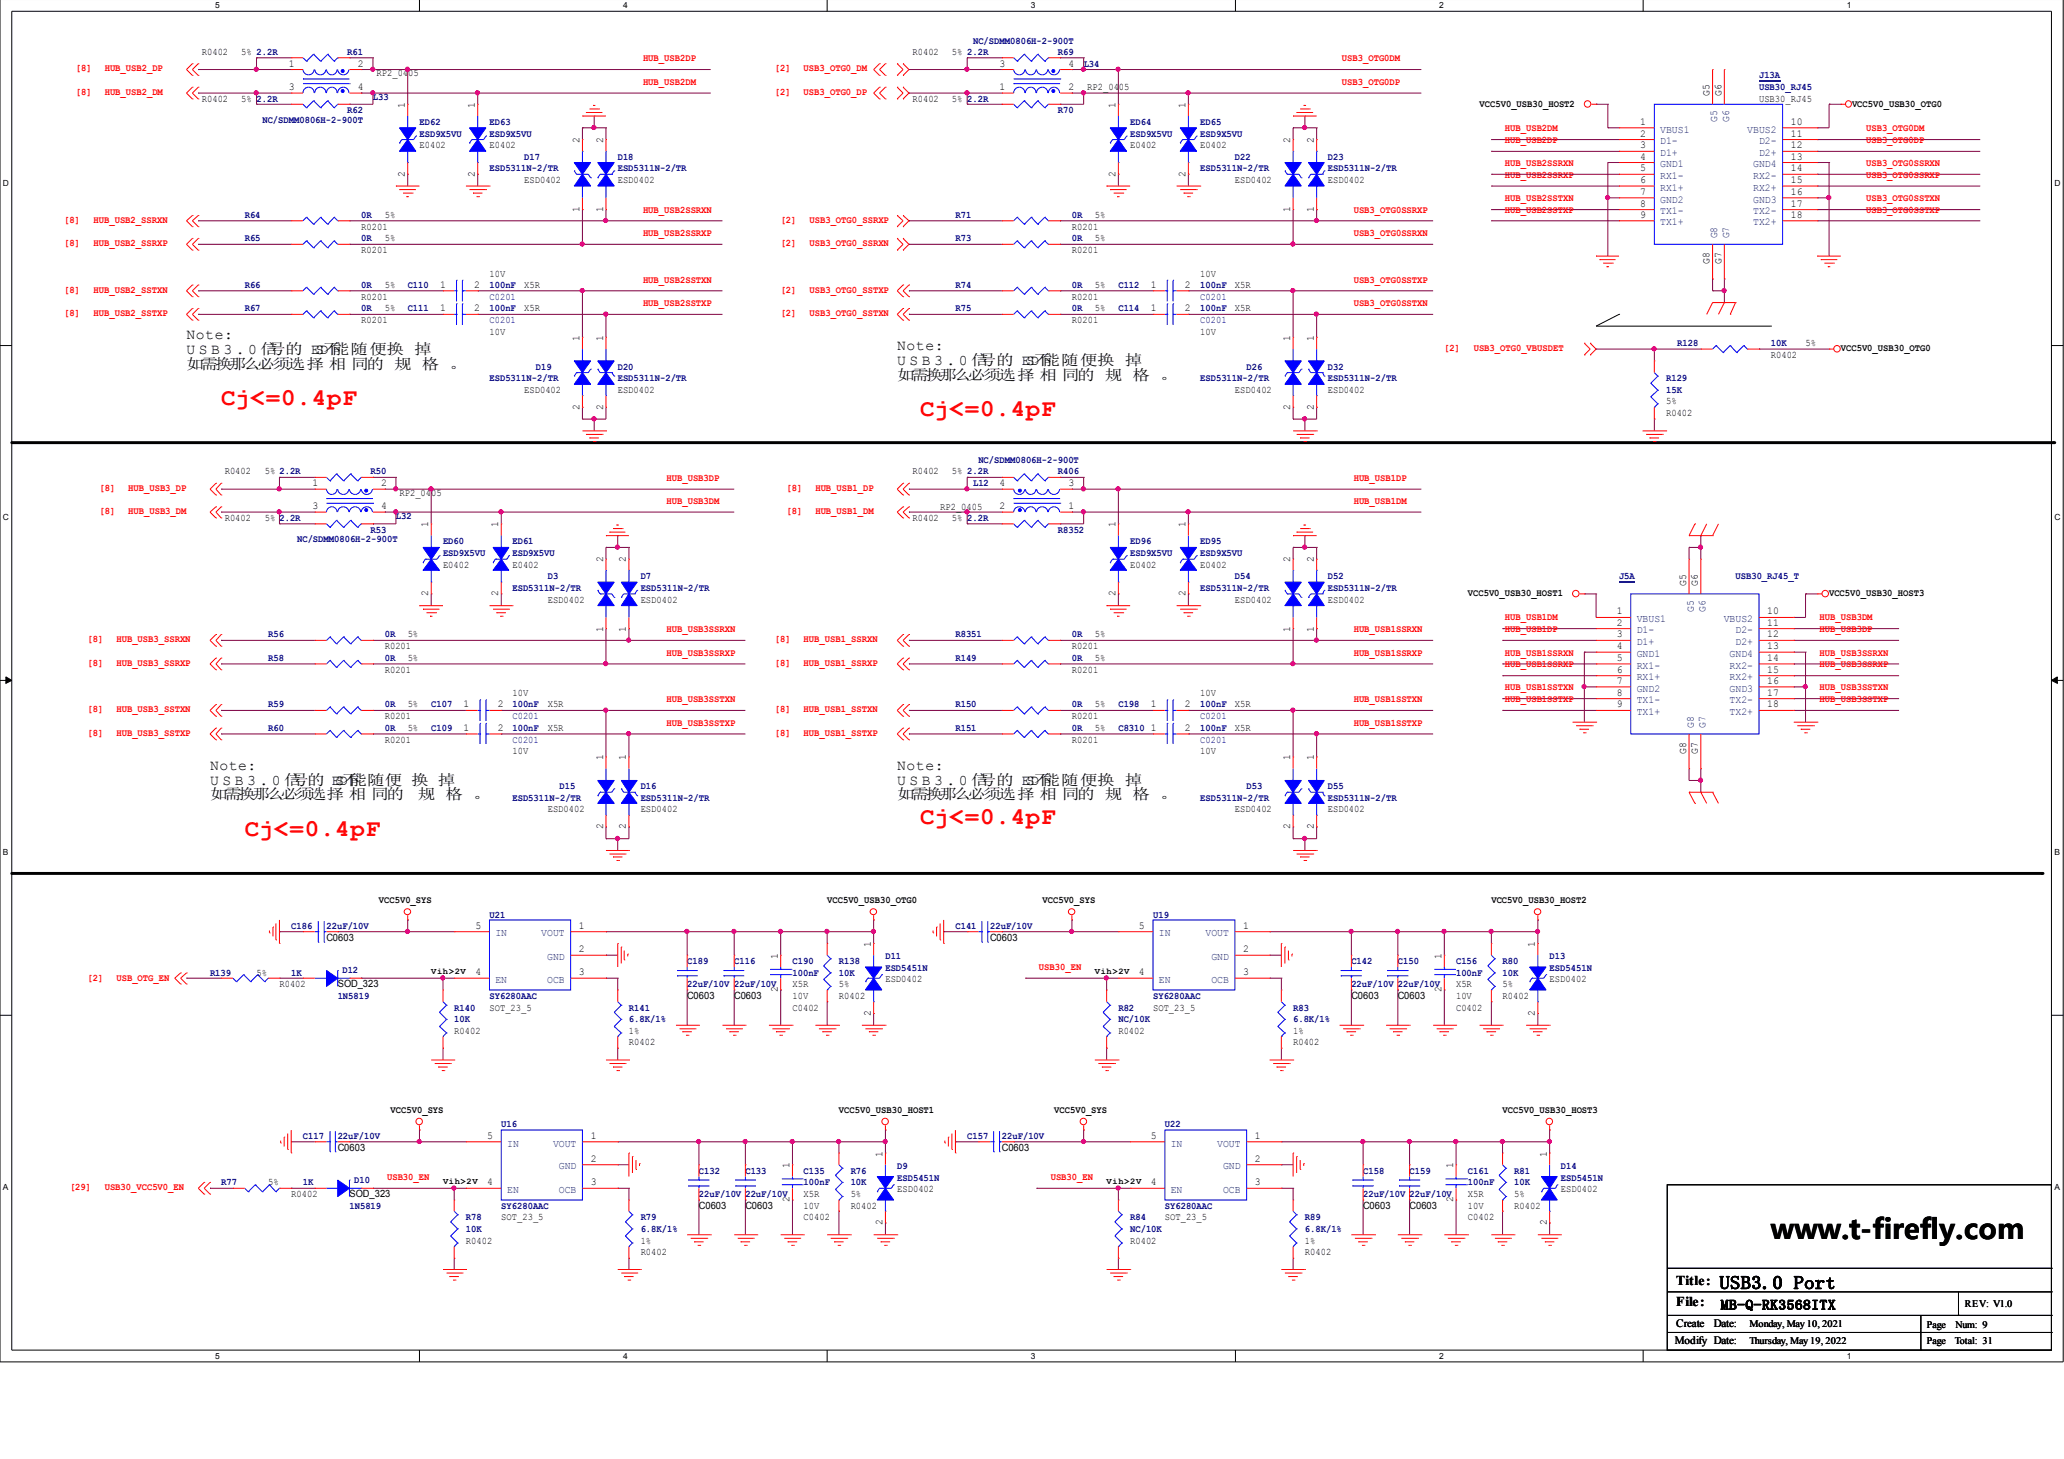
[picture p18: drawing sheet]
<svg xmlns="http://www.w3.org/2000/svg" width="297mm" height="210mm" viewBox="0 0 297 210" stroke-linecap="round" stroke-linejoin="round" font-family="sans-serif">
<defs><g id="words">
<text font-size="4" x="254.8" y="178.3">www.t-firefly.com</text>
<g font-size="3.5" fill="#f00">
<text x="31.8" y="58.3">Cj&lt;=0.4pF</text>
<text x="132.4" y="59.9">Cj&lt;=0.4pF</text>
<text x="132.4" y="118.5">Cj&lt;=0.4pF</text>
<text x="35.2" y="120.2">Cj&lt;=0.4pF</text>
</g>
<text font-size="2.6" x="247.5" y="185.4">USB3.0 Port</text>
<g font-size="2.1">
<text x="26.8" y="48.8">Note:</text>
<text x="26.8" y="50.9">U S B 3 . 0 信</text>
<text x="26.8" y="53">如需换那么必须选择 相 同的 规 格 。</text>
<text x="38.6" y="50.9">号的 ESD不</text>
<text x="47.8" y="50.9">能随便换 掉</text>
<text x="129.1" y="50.4">Note:</text>
<text x="129.1" y="52.5">U S B 3 . 0 信</text>
<text x="140.9" y="52.5">号的 ESD不</text>
<text x="150" y="52.5">能随便换 掉</text>
<text x="129.1" y="54.6">如需换那么必须选择 相 同的 规 格 。</text>
<text x="30.2" y="110.8">Note:</text>
<text x="30.2" y="112.9">U S B 3 . 0 信</text>
<text x="41.9" y="112.9">号的 ESD不</text>
<text x="50.3" y="112.9">能随便 换 掉</text>
<text x="129.1" y="110.8">Note:</text>
<text x="129.1" y="112.9">U S B 3 . 0 信</text>
<text x="140.9" y="112.9">号的 ESD不</text>
<text x="150" y="112.9">能随便换 掉</text>
<text x="30.2" y="115">如需换那么必须选择 相 同的</text>
<text x="60.1" y="115">规 格 。</text>
<text x="129.1" y="115">如需换那么必须选择 相 同的 规 格 。</text>
</g>
<g font-size="1.9">
<text x="241.2" y="184.8">Title:</text>
<text x="241.2" y="187.9">File:</text>
<text x="247.6" y="188.4">MB-Q-RK3568ITX</text>
</g>
<g font-size="1.6">
<text x="241.2" y="190.9">Create</text>
<text x="246.6" y="190.9">Date:</text>
<text x="241" y="193.4">Modify Date:</text>
</g>
<g font-size="1.5">
<text x="41.6" y="9.6">1</text>
<text x="51.5" y="9.6">2</text>
<text x="143.8" y="9.6">3</text>
<text x="153.8" y="9.6">4</text>
<text x="41.6" y="13">3</text>
<text x="51.5" y="13">4</text>
<text x="58.3" y="15.5" transform="rotate(-90 58.3 15.5)">1</text>
<text x="68.3" y="15.5" transform="rotate(-90 68.3 15.5)">1</text>
<text x="143.8" y="13">1</text>
<text x="153.8" y="13">2</text>
<text x="160.5" y="15.5" transform="rotate(-90 160.5 15.5)">1</text>
<text x="170.6" y="15.5" transform="rotate(-90 170.6 15.5)">1</text>
<text x="236.1" y="18">1</text>
<text x="246" y="13.8" transform="rotate(-90 246 13.8)">G5</text>
<text x="247.7" y="13.8" transform="rotate(-90 247.7 13.8)">G6</text>
<text x="257.7" y="18">10</text>
<text x="83.4" y="20.6" transform="rotate(-90 83.4 20.6)">2</text>
<text x="86.8" y="20.6" transform="rotate(-90 86.8 20.6)">2</text>
<text x="185.7" y="20.6" transform="rotate(-90 185.7 20.6)">2</text>
<text x="189.1" y="20.6" transform="rotate(-90 189.1 20.6)">2</text>
<text x="236.1" y="19.7">2</text>
<text x="236.1" y="21.4">3</text>
<text x="236.1" y="23">4</text>
<text x="257.7" y="19.7">11</text>
<text x="257.7" y="21.4">12</text>
<text x="257.7" y="23">13</text>
<text x="58.3" y="25.4" transform="rotate(-90 58.3 25.4)">2</text>
<text x="68.3" y="25.4" transform="rotate(-90 68.3 25.4)">2</text>
<text x="160.5" y="25.4" transform="rotate(-90 160.5 25.4)">2</text>
<text x="170.6" y="25.4" transform="rotate(-90 170.6 25.4)">2</text>
<text x="236.1" y="24.7">5</text>
<text x="236.1" y="26.3">6</text>
<text x="236.1" y="28">7</text>
<text x="236.1" y="29.7">8</text>
<text x="257.7" y="24.7">14</text>
<text x="257.7" y="26.3">15</text>
<text x="257.7" y="28">16</text>
<text x="257.7" y="29.7">17</text>
<text x="83.4" y="30.5" transform="rotate(-90 83.4 30.5)">1</text>
<text x="86.8" y="30.5" transform="rotate(-90 86.8 30.5)">1</text>
<text x="185.7" y="30.5" transform="rotate(-90 185.7 30.5)">1</text>
<text x="189.1" y="30.5" transform="rotate(-90 189.1 30.5)">1</text>
<text x="236.1" y="31.3">9</text>
<text x="257.7" y="31.3">18</text>
<text x="63.3" y="41.4">1</text>
<text x="68.2" y="41.4">2</text>
<text x="165.6" y="41.4">1</text>
<text x="170.5" y="41.4">2</text>
<text x="246" y="38" transform="rotate(-90 246 38)">G8</text>
<text x="247.7" y="38" transform="rotate(-90 247.7 38)">G7</text>
<text x="63.3" y="44.8">1</text>
<text x="68.2" y="44.8">2</text>
<text x="165.6" y="44.8">1</text>
<text x="170.5" y="44.8">2</text>
<text x="83.4" y="49" transform="rotate(-90 83.4 49)">1</text>
<text x="86.8" y="49" transform="rotate(-90 86.8 49)">1</text>
<text x="185.7" y="49" transform="rotate(-90 185.7 49)">1</text>
<text x="189.1" y="49" transform="rotate(-90 189.1 49)">1</text>
<text x="83.4" y="58.9" transform="rotate(-90 83.4 58.9)">2</text>
<text x="86.8" y="58.9" transform="rotate(-90 86.8 58.9)">2</text>
<text x="185.7" y="58.9" transform="rotate(-90 185.7 58.9)">2</text>
<text x="189.1" y="58.9" transform="rotate(-90 189.1 58.9)">2</text>
<text x="45" y="69.9">1</text>
<text x="54.9" y="69.9">2</text>
<text x="143.8" y="69.9">4</text>
<text x="153.8" y="69.9">3</text>
<text x="45" y="73.3">3</text>
<text x="54.9" y="73.3">4</text>
<text x="61.6" y="75.9" transform="rotate(-90 61.6 75.9)">1</text>
<text x="71.7" y="75.9" transform="rotate(-90 71.7 75.9)">1</text>
<text x="143.8" y="73.3">2</text>
<text x="153.8" y="73.3">1</text>
<text x="160.5" y="75.9" transform="rotate(-90 160.5 75.9)">1</text>
<text x="170.6" y="75.9" transform="rotate(-90 170.6 75.9)">1</text>
<text x="86.8" y="80.9" transform="rotate(-90 86.8 80.9)">2</text>
<text x="90.1" y="80.9" transform="rotate(-90 90.1 80.9)">2</text>
<text x="185.7" y="80.9" transform="rotate(-90 185.7 80.9)">2</text>
<text x="189.1" y="80.9" transform="rotate(-90 189.1 80.9)">2</text>
<text x="61.6" y="85.8" transform="rotate(-90 61.6 85.8)">2</text>
<text x="71.7" y="85.8" transform="rotate(-90 71.7 85.8)">2</text>
<text x="160.5" y="85.8" transform="rotate(-90 160.5 85.8)">2</text>
<text x="170.6" y="85.8" transform="rotate(-90 170.6 85.8)">2</text>
<text x="232.7" y="88.4">1</text>
<text x="242.7" y="84.3" transform="rotate(-90 242.7 84.3)">G5</text>
<text x="244.3" y="84.3" transform="rotate(-90 244.3 84.3)">G6</text>
<text x="254.3" y="88.4">10</text>
<text x="86.8" y="90.9" transform="rotate(-90 86.8 90.9)">1</text>
<text x="90.1" y="90.9" transform="rotate(-90 90.1 90.9)">1</text>
<text x="185.7" y="90.9" transform="rotate(-90 185.7 90.9)">1</text>
<text x="189.1" y="90.9" transform="rotate(-90 189.1 90.9)">1</text>
<text x="232.7" y="90">2</text>
<text x="232.7" y="91.7">3</text>
<text x="232.7" y="93.4">4</text>
<text x="232.7" y="95.1">5</text>
<text x="254.3" y="90">11</text>
<text x="254.3" y="91.7">12</text>
<text x="254.3" y="93.4">13</text>
<text x="254.3" y="95.1">14</text>
<text x="66.7" y="101.8">1</text>
<text x="71.6" y="101.8">2</text>
<text x="165.6" y="101.8">1</text>
<text x="170.5" y="101.8">2</text>
<text x="232.7" y="96.8">6</text>
<text x="232.7" y="98.4">7</text>
<text x="232.7" y="100.1">8</text>
<text x="232.7" y="101.8">9</text>
<text x="254.3" y="96.8">15</text>
<text x="254.3" y="98.4">16</text>
<text x="254.3" y="100.1">17</text>
<text x="254.3" y="101.8">18</text>
<text x="66.7" y="105.2">1</text>
<text x="71.6" y="105.2">2</text>
<text x="165.6" y="105.2">1</text>
<text x="170.5" y="105.2">2</text>
<text x="86.8" y="109.4" transform="rotate(-90 86.8 109.4)">1</text>
<text x="90.1" y="109.4" transform="rotate(-90 90.1 109.4)">1</text>
<text x="185.7" y="109.4" transform="rotate(-90 185.7 109.4)">1</text>
<text x="189.1" y="109.4" transform="rotate(-90 189.1 109.4)">1</text>
<text x="242.7" y="108.5" transform="rotate(-90 242.7 108.5)">G8</text>
<text x="244.3" y="108.5" transform="rotate(-90 244.3 108.5)">G7</text>
<text x="86.8" y="119.3" transform="rotate(-90 86.8 119.3)">2</text>
<text x="90.1" y="119.3" transform="rotate(-90 90.1 119.3)">2</text>
<text x="185.7" y="119.3" transform="rotate(-90 185.7 119.3)">2</text>
<text x="189.1" y="119.3" transform="rotate(-90 189.1 119.3)">2</text>
<text x="68.4" y="133.6">5</text>
<text x="83.3" y="137">2</text>
<text x="83.3" y="133.6">1</text>
<text x="111.9" y="137.9" transform="rotate(-90 111.9 137.9)">1</text>
<text x="125.3" y="136.2" transform="rotate(-90 125.3 136.2)">1</text>
<text x="163.9" y="133.6">5</text>
<text x="178.9" y="137">2</text>
<text x="178.9" y="133.6">1</text>
<text x="207.4" y="137.9" transform="rotate(-90 207.4 137.9)">1</text>
<text x="220.9" y="136.2" transform="rotate(-90 220.9 136.2)">1</text>
<text x="68.4" y="140.3">4</text>
<text x="83.3" y="140.3">3</text>
<text x="111.9" y="142.8" transform="rotate(-90 111.9 142.8)">2</text>
<text x="163.9" y="140.3">4</text>
<text x="178.9" y="140.3">3</text>
<text x="207.4" y="142.8" transform="rotate(-90 207.4 142.8)">2</text>
<text x="125.3" y="146.1" transform="rotate(-90 125.3 146.1)">2</text>
<text x="220.9" y="146.1" transform="rotate(-90 220.9 146.1)">2</text>
<text x="70.1" y="163.8">5</text>
<text x="85" y="167.1">2</text>
<text x="85" y="163.8">1</text>
<text x="127" y="166.4" transform="rotate(-90 127 166.4)">1</text>
<text x="165.6" y="163.8">5</text>
<text x="180.6" y="167.1">2</text>
<text x="180.6" y="163.8">1</text>
<text x="222.6" y="166.4" transform="rotate(-90 222.6 166.4)">1</text>
<text x="70.1" y="170.5">4</text>
<text x="85" y="170.5">3</text>
<text x="113.6" y="173" transform="rotate(-90 113.6 173)">2</text>
<text x="113.6" y="168.1" transform="rotate(-90 113.6 168.1)">1</text>
<text x="165.6" y="170.5">4</text>
<text x="180.6" y="170.5">3</text>
<text x="209.1" y="173" transform="rotate(-90 209.1 173)">2</text>
<text x="209.1" y="168.1" transform="rotate(-90 209.1 168.1)">1</text>
<text x="127" y="176.3" transform="rotate(-90 127 176.3)">2</text>
<text x="222.6" y="176.3" transform="rotate(-90 222.6 176.3)">2</text>
</g>
<g font-size="1.5" fill="#004080">
<text x="247.1" y="17.5" transform="rotate(-90 247.1 17.5)">G5</text>
<text x="248.8" y="17.5" transform="rotate(-90 248.8 17.5)">G6</text>
<text x="238.9" y="19.1">VBUS1</text>
<text x="238.9" y="20.8">D1-</text>
<text x="238.9" y="22.5">D1+</text>
<text x="251.5" y="19.1">VBUS2</text>
<text x="253.2" y="20.8">D2-</text>
<text x="253.2" y="22.5">D2+</text>
<text x="238.9" y="24.1">GND1</text>
<text x="238.9" y="25.8">RX1-</text>
<text x="238.9" y="27.4">RX1+</text>
<text x="238.9" y="29.1">GND2</text>
<text x="252.3" y="24.1">GND4</text>
<text x="252.3" y="25.8">RX2-</text>
<text x="252.3" y="27.4">RX2+</text>
<text x="252.3" y="29.1">GND3</text>
<text x="238.9" y="30.8">TX1-</text>
<text x="238.9" y="32.4">TX1+</text>
<text x="247.1" y="34.3" transform="rotate(-90 247.1 34.3)">G8</text>
<text x="248.8" y="34.3" transform="rotate(-90 248.8 34.3)">G7</text>
<text x="252.3" y="30.8">TX2-</text>
<text x="252.3" y="32.4">TX2+</text>
<text x="235.5" y="89.5">VBUS1</text>
<text x="243.8" y="88" transform="rotate(-90 243.8 88)">G5</text>
<text x="245.4" y="88" transform="rotate(-90 245.4 88)">G6</text>
<text x="248.1" y="89.5">VBUS2</text>
<text x="235.5" y="91.1">D1-</text>
<text x="235.5" y="92.8">D1+</text>
<text x="235.5" y="94.5">GND1</text>
<text x="248.9" y="94.5">GND4</text>
<text x="249.8" y="91.1">D2-</text>
<text x="249.8" y="92.8">D2+</text>
<text x="235.5" y="96.2">RX1-</text>
<text x="235.5" y="97.9">RX1+</text>
<text x="235.5" y="99.5">GND2</text>
<text x="235.5" y="101.2">TX1-</text>
<text x="248.9" y="96.2">RX2-</text>
<text x="248.9" y="97.9">RX2+</text>
<text x="248.9" y="99.5">GND3</text>
<text x="248.9" y="101.2">TX2-</text>
<text x="235.5" y="102.9">TX1+</text>
<text x="243.8" y="104.7" transform="rotate(-90 243.8 104.7)">G8</text>
<text x="245.4" y="104.7" transform="rotate(-90 245.4 104.7)">G7</text>
<text x="248.9" y="102.9">TX2+</text>
<text x="71.3" y="134.7">IN</text>
<text x="77.9" y="134.7">VOUT</text>
<text x="166.8" y="134.7">IN</text>
<text x="173.5" y="134.7">VOUT</text>
<text x="71.3" y="141.4">EN</text>
<text x="78.7" y="141.4">OCB</text>
<text x="78.7" y="138.1">GND</text>
<text x="166.8" y="141.4">EN</text>
<text x="174.3" y="141.4">OCB</text>
<text x="174.3" y="138.1">GND</text>
<text x="73" y="164.9">IN</text>
<text x="79.6" y="164.9">VOUT</text>
<text x="168.5" y="164.9">IN</text>
<text x="175.2" y="164.9">VOUT</text>
<text x="73" y="171.6">EN</text>
<text x="80.4" y="171.6">OCB</text>
<text x="80.4" y="168.2">GND</text>
<text x="168.5" y="171.6">EN</text>
<text x="176" y="171.6">OCB</text>
<text x="176" y="168.2">GND</text>
</g>
<g font-size="1.4" fill="#f00">
<text x="10.9" y="10.3">[8]</text>
<text x="15.1" y="10.3">HUB_USB2_DP</text>
<text x="92.5" y="8.8">HUB_USB2DP</text>
<text x="111.5" y="10.3">[2]</text>
<text x="115.7" y="10.3">USB3_OTG0_DM</text>
<text x="193.1" y="8.8">USB3_OTG0DM</text>
<text x="10.9" y="13.6">[8]</text>
<text x="15.1" y="13.6">HUB_USB2_DM</text>
<text x="92.5" y="12.2">HUB_USB2DM</text>
<text x="111.5" y="13.6">[2]</text>
<text x="115.7" y="13.6">USB3_OTG0_DP</text>
<text x="193.1" y="12.2">USB3_OTG0DP</text>
<text x="216.6" y="23.9">HUB_USB2SSRXN</text>
<text x="216.6" y="18.9">HUB_USB2DM</text>
<text x="216.6" y="20.6">HUB_USB2DP</text>
<text x="268.6" y="18.9">USB3_OTG0DM</text>
<text x="268.6" y="20.6">USB3_OTG0DP</text>
<text x="268.6" y="23.9">USB3_OTG0SSRXN</text>
<text x="216.6" y="29">HUB_USB2SSTXN</text>
<text x="216.6" y="25.6">HUB_USB2SSRXP</text>
<text x="268.6" y="29">USB3_OTG0SSTXN</text>
<text x="268.6" y="25.6">USB3_OTG0SSRXP</text>
<text x="9.2" y="32.1">[8]</text>
<text x="9.2" y="35.4">[8]</text>
<text x="13.5" y="32.1">HUB_USB2_SSRXN</text>
<text x="13.5" y="35.4">HUB_USB2_SSRXP</text>
<text x="92.5" y="34">HUB_USB2SSRXP</text>
<text x="92.5" y="30.6">HUB_USB2SSRXN</text>
<text x="112.4" y="32.1">[2]</text>
<text x="112.4" y="35.4">[2]</text>
<text x="116.5" y="32.1">USB3_OTG0_SSRXP</text>
<text x="116.5" y="35.4">USB3_OTG0_SSRXN</text>
<text x="194.8" y="34">USB3_OTG0SSRXN</text>
<text x="194.8" y="30.6">USB3_OTG0SSRXP</text>
<text x="216.6" y="30.6">HUB_USB2SSTXP</text>
<text x="268.6" y="30.6">USB3_OTG0SSTXP</text>
<text x="92.5" y="40.7">HUB_USB2SSTXN</text>
<text x="194.8" y="40.7">USB3_OTG0SSTXP</text>
<text x="9.2" y="42.1">[8]</text>
<text x="9.2" y="45.5">[8]</text>
<text x="13.5" y="42.1">HUB_USB2_SSTXN</text>
<text x="13.5" y="45.5">HUB_USB2_SSTXP</text>
<text x="92.5" y="44">HUB_USB2SSTXP</text>
<text x="112.4" y="42.1">[2]</text>
<text x="112.4" y="45.5">[2]</text>
<text x="116.5" y="42.1">USB3_OTG0_SSTXP</text>
<text x="116.5" y="45.5">USB3_OTG0_SSTXN</text>
<text x="194.8" y="44">USB3_OTG0SSTXN</text>
<text x="207.9" y="50.5">[2]</text>
<text x="212.1" y="50.5">USB3_OTG0_VBUSDET</text>
<text x="14.3" y="70.6">[8]</text>
<text x="18.5" y="70.6">HUB_USB3_DP</text>
<text x="95.9" y="69.2">HUB_USB3DP</text>
<text x="113.2" y="70.6">[8]</text>
<text x="117.3" y="70.6">HUB_USB1_DP</text>
<text x="194.8" y="69.2">HUB_USB1DP</text>
<text x="14.3" y="74">[8]</text>
<text x="18.5" y="74">HUB_USB3_DM</text>
<text x="95.9" y="72.5">HUB_USB3DM</text>
<text x="113.2" y="74">[8]</text>
<text x="117.3" y="74">HUB_USB1_DM</text>
<text x="194.8" y="72.5">HUB_USB1DM</text>
<text x="216.6" y="89.3">HUB_USB1DM</text>
<text x="261.9" y="89.3">HUB_USB3DM</text>
<text x="12.6" y="92.4">[8]</text>
<text x="12.6" y="95.8">[8]</text>
<text x="16.8" y="92.4">HUB_USB3_SSRXN</text>
<text x="16.8" y="95.8">HUB_USB3_SSRXP</text>
<text x="95.9" y="94.3">HUB_USB3SSRXP</text>
<text x="95.9" y="90.9">HUB_USB3SSRXN</text>
<text x="111.5" y="92.4">[8]</text>
<text x="111.5" y="95.8">[8]</text>
<text x="115.7" y="92.4">HUB_USB1_SSRXN</text>
<text x="115.7" y="95.8">HUB_USB1_SSRXP</text>
<text x="194.8" y="94.3">HUB_USB1SSRXP</text>
<text x="194.8" y="90.9">HUB_USB1SSRXN</text>
<text x="216.6" y="90.9">HUB_USB1DP</text>
<text x="216.6" y="94.3">HUB_USB1SSRXN</text>
<text x="261.9" y="90.9">HUB_USB3DP</text>
<text x="261.9" y="94.3">HUB_USB3SSRXN</text>
<text x="95.9" y="101">HUB_USB3SSTXN</text>
<text x="194.8" y="101">HUB_USB1SSTXN</text>
<text x="216.6" y="96">HUB_USB1SSRXP</text>
<text x="216.6" y="99.3">HUB_USB1SSTXN</text>
<text x="216.6" y="101">HUB_USB1SSTXP</text>
<text x="261.9" y="96">HUB_USB3SSRXP</text>
<text x="261.9" y="99.3">HUB_USB3SSTXN</text>
<text x="261.9" y="101">HUB_USB3SSTXP</text>
<text x="12.6" y="102.5">[8]</text>
<text x="12.6" y="105.8">[8]</text>
<text x="16.8" y="102.5">HUB_USB3_SSTXN</text>
<text x="16.8" y="105.8">HUB_USB3_SSTXP</text>
<text x="95.9" y="104.4">HUB_USB3SSTXP</text>
<text x="111.5" y="102.5">[8]</text>
<text x="111.5" y="105.8">[8]</text>
<text x="115.7" y="102.5">HUB_USB1_SSTXN</text>
<text x="115.7" y="105.8">HUB_USB1_SSTXP</text>
<text x="194.8" y="104.4">HUB_USB1SSTXP</text>
<text x="12.6" y="141.1">[2]</text>
<text x="16.8" y="141.1">USB_OTG_EN</text>
<text x="149.5" y="139.5">USB30_EN</text>
<text x="10.1" y="171.2">[29]</text>
<text x="15.1" y="171.2">USB30_VCC5V0_EN</text>
<text x="55.7" y="169.8">USB30_EN</text>
<text x="151.2" y="169.8">USB30_EN</text>
</g>
<g font-size="1.4">
<text x="29" y="7.9">R0402</text>
<text x="34.7" y="7.9">5% 2.2R</text>
<text x="54.2" y="10.9">RP2_0405</text>
<text x="131.3" y="7.9">R0402</text>
<text x="137" y="7.9">5% 2.2R</text>
<text x="29" y="14.7">R0402</text>
<text x="34.7" y="14.7">5% 2.2R</text>
<text x="131.3" y="14.7">R0402</text>
<text x="137" y="14.7">5% 2.2R</text>
<text x="156.5" y="13">RP2_0405</text>
<text x="212.9" y="15.3">VCC5V0_USB30_HOST2</text>
<text x="253.2" y="14.7">USB30_RJ45</text>
<text x="266.5" y="15.3">VCC5V0_USB30_OTG0</text>
<text x="60.4" y="21.4">E0402</text>
<text x="70.4" y="21.4">E0402</text>
<text x="162.6" y="21.4">E0402</text>
<text x="172.7" y="21.4">E0402</text>
<text x="75.4" y="26.3">ESD0402</text>
<text x="88.9" y="26.3">ESD0402</text>
<text x="177.7" y="26.3">ESD0402</text>
<text x="191.1" y="26.3">ESD0402</text>
<text x="52" y="33">R0201</text>
<text x="55.4" y="34.7">5%</text>
<text x="55.4" y="31.4">5%</text>
<text x="154.3" y="33">R0201</text>
<text x="157.6" y="34.7">5%</text>
<text x="157.6" y="31.4">5%</text>
<text x="52" y="36.4">R0201</text>
<text x="55.4" y="41.4">5%</text>
<text x="70.4" y="39.8">10V</text>
<text x="75.4" y="41.4">X5R</text>
<text x="154.3" y="36.4">R0201</text>
<text x="157.6" y="41.4">5%</text>
<text x="172.7" y="39.8">10V</text>
<text x="177.7" y="41.4">X5R</text>
<text x="52" y="46.5">R0201</text>
<text x="52" y="43.1">R0201</text>
<text x="55.4" y="44.8">5%</text>
<text x="75.4" y="44.8">X5R</text>
<text x="154.3" y="43.1">R0201</text>
<text x="154.3" y="46.5">R0201</text>
<text x="157.6" y="44.8">5%</text>
<text x="177.7" y="44.8">X5R</text>
<text x="70.4" y="48.2">10V</text>
<text x="172.7" y="48.2">10V</text>
<text x="254.8" y="51.5">R0402</text>
<text x="259.8" y="49.8">5%</text>
<text x="264.9" y="50.5">VCC5V0_USB30_OTG0</text>
<text x="75.4" y="56.6">ESD0402</text>
<text x="88.9" y="56.6">ESD0402</text>
<text x="177.7" y="56.6">ESD0402</text>
<text x="191.1" y="56.6">ESD0402</text>
<text x="239.8" y="59.9">R0402</text>
<text x="239.8" y="58.2">5%</text>
<text x="32.3" y="68.3">R0402</text>
<text x="38.1" y="68.3">5% 2.2R</text>
<text x="57.5" y="71.3">RP2_0405</text>
<text x="131.3" y="68.3">R0402</text>
<text x="137" y="68.3">5% 2.2R</text>
<text x="32.3" y="74.9">R0402</text>
<text x="38.1" y="74.9">5% 2.2R</text>
<text x="131.3" y="74.9">R0402</text>
<text x="135.3" y="73.3">RP2_0405</text>
<text x="137" y="74.9">5% 2.2R</text>
<text x="63.8" y="81.7">E0402</text>
<text x="73.7" y="81.7">E0402</text>
<text x="162.6" y="81.7">E0402</text>
<text x="172.7" y="81.7">E0402</text>
<text x="78.8" y="86.7">ESD0402</text>
<text x="92.2" y="86.7">ESD0402</text>
<text x="177.7" y="86.7">ESD0402</text>
<text x="191.1" y="86.7">ESD0402</text>
<text x="211.2" y="85.7">VCC5V0_USB30_HOST1</text>
<text x="263.2" y="85.7">VCC5V0_USB30_HOST3</text>
<text x="55.4" y="93.4">R0201</text>
<text x="58.7" y="95.1">5%</text>
<text x="58.7" y="91.7">5%</text>
<text x="154.3" y="93.4">R0201</text>
<text x="157.6" y="95.1">5%</text>
<text x="157.6" y="91.7">5%</text>
<text x="55.4" y="96.8">R0201</text>
<text x="58.7" y="101.8">5%</text>
<text x="73.7" y="100.1">10V</text>
<text x="78.8" y="101.8">X5R</text>
<text x="154.3" y="96.8">R0201</text>
<text x="157.6" y="101.8">5%</text>
<text x="172.7" y="100.1">10V</text>
<text x="177.7" y="101.8">X5R</text>
<text x="55.4" y="103.5">R0201</text>
<text x="55.4" y="106.9">R0201</text>
<text x="58.7" y="105.2">5%</text>
<text x="78.8" y="105.2">X5R</text>
<text x="154.3" y="106.9">R0201</text>
<text x="154.3" y="103.5">R0201</text>
<text x="157.6" y="105.2">5%</text>
<text x="177.7" y="105.2">X5R</text>
<text x="73.7" y="108.5">10V</text>
<text x="172.7" y="108.5">10V</text>
<text x="78.8" y="116.9">ESD0402</text>
<text x="92.2" y="116.9">ESD0402</text>
<text x="177.7" y="116.9">ESD0402</text>
<text x="191.1" y="116.9">ESD0402</text>
<text x="54.5" y="130">VCC5V0_SYS</text>
<text x="119" y="130">VCC5V0_USB30_OTG0</text>
<text x="150" y="130">VCC5V0_SYS</text>
<text x="214.6" y="130">VCC5V0_USB30_HOST2</text>
<text x="47" y="135.3">C0603</text>
<text x="142.5" y="135.3">C0603</text>
<text x="36.9" y="140.4">5%</text>
<text x="40.2" y="142">R0402</text>
<text x="48.6" y="142">SOD_323</text>
<text x="98.9" y="143.7">C0603</text>
<text x="105.7" y="143.7">C0603</text>
<text x="114" y="142">X5R</text>
<text x="114" y="143.7">10V</text>
<text x="120.7" y="143.7">R0402</text>
<text x="120.7" y="142">5%</text>
<text x="127.4" y="141.3">ESD0402</text>
<text x="194.5" y="143.7">C0603</text>
<text x="201.2" y="143.7">C0603</text>
<text x="209.5" y="142">X5R</text>
<text x="209.5" y="143.7">10V</text>
<text x="216.2" y="143.7">R0402</text>
<text x="216.2" y="142">5%</text>
<text x="223" y="141.3">ESD0402</text>
<text x="65.4" y="148.8">R0402</text>
<text x="70.4" y="145.4">SOT_23_5</text>
<text x="90.5" y="148.8">1%</text>
<text x="114" y="145.4">C0402</text>
<text x="161" y="148.8">R0402</text>
<text x="165.9" y="145.4">SOT_23_5</text>
<text x="186.1" y="148.8">1%</text>
<text x="209.5" y="145.4">C0402</text>
<text x="90.5" y="150.4">R0402</text>
<text x="186.1" y="150.4">R0402</text>
<text x="56.2" y="160.1">VCC5V0_SYS</text>
<text x="120.7" y="160.1">VCC5V0_USB30_HOST1</text>
<text x="151.7" y="160.1">VCC5V0_SYS</text>
<text x="216.2" y="160.1">VCC5V0_USB30_HOST3</text>
<text x="48.6" y="165.5">C0603</text>
<text x="144.2" y="165.5">C0603</text>
<text x="38.6" y="170.5">5%</text>
<text x="41.9" y="172.2">R0402</text>
<text x="50.3" y="172.2">SOD_323</text>
<text x="100.6" y="173.9">C0603</text>
<text x="107.3" y="173.9">C0603</text>
<text x="115.7" y="172.2">X5R</text>
<text x="115.7" y="173.9">10V</text>
<text x="122.4" y="173.9">R0402</text>
<text x="122.4" y="172.2">5%</text>
<text x="129.1" y="171.5">ESD0402</text>
<text x="196.2" y="173.9">C0603</text>
<text x="202.9" y="173.9">C0603</text>
<text x="211.2" y="172.2">X5R</text>
<text x="211.2" y="173.9">10V</text>
<text x="217.9" y="173.9">R0402</text>
<text x="217.9" y="172.2">5%</text>
<text x="224.6" y="171.5">ESD0402</text>
<text x="67.1" y="178.9">R0402</text>
<text x="72.1" y="175.5">SOT_23_5</text>
<text x="92.2" y="178.9">1%</text>
<text x="115.7" y="175.5">C0402</text>
<text x="162.6" y="178.9">R0402</text>
<text x="167.6" y="175.5">SOT_23_5</text>
<text x="187.8" y="178.9">1%</text>
<text x="211.2" y="175.5">C0402</text>
<text x="92.2" y="180.6">R0402</text>
<text x="187.8" y="180.6">R0402</text>
<text x="251.8" y="190.9">Monday, May 10, 2021</text>
<text x="277.3" y="191">Page</text>
<text x="281.4" y="191">Num: 9</text>
<text x="282.8" y="188">REV: V1.0</text>
<text x="251.8" y="193.3">Thursday, May 19, 2022</text>
<text x="277.3" y="193.3">Page</text>
<text x="281.3" y="193.3">Total: 31</text>
</g>
<g font-size="1.4" fill="#000080">
<text x="50" y="7.9">R61</text>
<text x="140" y="6.3">NC/SDMM0806H-2-900T</text>
<text x="152.2" y="7.9">R69</text>
<text x="156" y="9.6">L34</text>
<text x="253.2" y="11.3">J13A</text>
<text x="37.8" y="17.6">NC/SDMM0806H-2-900T</text>
<text x="50" y="16.3">R62</text>
<text x="53.7" y="14.3">L33</text>
<text x="60.4" y="18">ED62</text>
<text x="70.4" y="18">ED63</text>
<text x="152.2" y="16.3">R70</text>
<text x="162.6" y="18">ED64</text>
<text x="172.7" y="18">ED65</text>
<text x="253.2" y="13">USB30_RJ45</text>
<text x="60.4" y="19.7">ESD9X5VU</text>
<text x="70.4" y="19.7">ESD9X5VU</text>
<text x="75.4" y="23">D17</text>
<text x="88.9" y="23">D18</text>
<text x="162.6" y="19.7">ESD9X5VU</text>
<text x="172.7" y="19.7">ESD9X5VU</text>
<text x="177.7" y="23">D22</text>
<text x="191.1" y="23">D23</text>
<text x="70.4" y="24.7">ESD5311N-2/TR</text>
<text x="88.9" y="24.7">ESD5311N-2/TR</text>
<text x="172.7" y="24.7">ESD5311N-2/TR</text>
<text x="191.1" y="24.7">ESD5311N-2/TR</text>
<text x="35.2" y="34.7">R65</text>
<text x="35.2" y="31.4">R64</text>
<text x="52" y="34.7">0R</text>
<text x="52" y="31.4">0R</text>
<text x="137.5" y="34.7">R73</text>
<text x="137.5" y="31.4">R71</text>
<text x="154.3" y="34.7">0R</text>
<text x="154.3" y="31.4">0R</text>
<text x="35.2" y="41.4">R66</text>
<text x="52" y="41.4">0R</text>
<text x="58.7" y="41.4">C110</text>
<text x="70.4" y="41.4">100nF</text>
<text x="137.5" y="41.4">R74</text>
<text x="154.3" y="41.4">0R</text>
<text x="161" y="41.4">C112</text>
<text x="172.7" y="41.4">100nF</text>
<text x="35.2" y="44.8">R67</text>
<text x="52" y="44.8">0R</text>
<text x="58.7" y="44.8">C111</text>
<text x="70.4" y="43.1">C0201</text>
<text x="70.4" y="44.8">100nF</text>
<text x="70.4" y="46.5">C0201</text>
<text x="137.5" y="44.8">R75</text>
<text x="154.3" y="44.8">0R</text>
<text x="161" y="44.8">C114</text>
<text x="172.7" y="43.1">C0201</text>
<text x="172.7" y="44.8">100nF</text>
<text x="172.7" y="46.5">C0201</text>
<text x="77.1" y="53.2">D19</text>
<text x="88.9" y="53.2">D20</text>
<text x="179.4" y="53.2">D26</text>
<text x="191.1" y="53.2">D32</text>
<text x="241.4" y="49.8">R128</text>
<text x="254.8" y="49.8">10K</text>
<text x="70.4" y="54.9">ESD5311N-2/TR</text>
<text x="88.9" y="54.9">ESD5311N-2/TR</text>
<text x="172.7" y="54.9">ESD5311N-2/TR</text>
<text x="191.1" y="54.9">ESD5311N-2/TR</text>
<text x="239.8" y="54.9">R129</text>
<text x="239.8" y="56.6">15K</text>
<text x="53.3" y="68.3">R50</text>
<text x="140" y="69.9">L12</text>
<text x="140.8" y="66.6">NC/SDMM0806H-2-900T</text>
<text x="152.2" y="68.3">R406</text>
<text x="42.8" y="78">NC/SDMM0806H-2-900T</text>
<text x="53.3" y="76.6">R53</text>
<text x="57" y="74.6">L32</text>
<text x="152.2" y="76.6">R8352</text>
<text x="63.8" y="78.3">ED60</text>
<text x="63.8" y="80">ESD9X5VU</text>
<text x="73.7" y="78.3">ED61</text>
<text x="73.7" y="80">ESD9X5VU</text>
<text x="78.8" y="83.3">D3</text>
<text x="92.2" y="83.3">D7</text>
<text x="162.6" y="78.3">ED96</text>
<text x="162.6" y="80">ESD9X5VU</text>
<text x="172.7" y="78.3">ED95</text>
<text x="172.7" y="80">ESD9X5VU</text>
<text x="177.7" y="83.3">D54</text>
<text x="191.1" y="83.3">D52</text>
<text x="233" y="83.3">J5A</text>
<text x="249.8" y="83.3">USB30_RJ45_T</text>
<text x="73.7" y="85">ESD5311N-2/TR</text>
<text x="92.2" y="85">ESD5311N-2/TR</text>
<text x="172.7" y="85">ESD5311N-2/TR</text>
<text x="191.1" y="85">ESD5311N-2/TR</text>
<text x="38.6" y="95.1">R58</text>
<text x="38.6" y="91.7">R56</text>
<text x="55.4" y="95.1">0R</text>
<text x="55.4" y="91.7">0R</text>
<text x="137.5" y="95.1">R149</text>
<text x="137.5" y="91.7">R8351</text>
<text x="154.3" y="95.1">0R</text>
<text x="154.3" y="91.7">0R</text>
<text x="38.6" y="101.8">R59</text>
<text x="55.4" y="101.8">0R</text>
<text x="62.1" y="101.8">C107</text>
<text x="73.7" y="101.8">100nF</text>
<text x="137.5" y="101.8">R150</text>
<text x="154.3" y="101.8">0R</text>
<text x="161" y="101.8">C198</text>
<text x="172.7" y="101.8">100nF</text>
<text x="38.6" y="105.2">R60</text>
<text x="55.4" y="105.2">0R</text>
<text x="62.1" y="105.2">C109</text>
<text x="73.7" y="105.2">100nF</text>
<text x="73.7" y="106.9">C0201</text>
<text x="73.7" y="103.5">C0201</text>
<text x="137.5" y="105.2">R151</text>
<text x="154.3" y="105.2">0R</text>
<text x="161" y="105.2">C8310</text>
<text x="172.7" y="105.2">100nF</text>
<text x="172.7" y="106.9">C0201</text>
<text x="172.7" y="103.5">C0201</text>
<text x="80.5" y="113.6">D15</text>
<text x="92.2" y="113.6">D16</text>
<text x="179.4" y="113.6">D53</text>
<text x="191.1" y="113.6">D55</text>
<text x="73.7" y="115.2">ESD5311N-2/TR</text>
<text x="92.2" y="115.2">ESD5311N-2/TR</text>
<text x="172.7" y="115.2">ESD5311N-2/TR</text>
<text x="191.1" y="115.2">ESD5311N-2/TR</text>
<text x="41.9" y="133.6">C186</text>
<text x="47" y="133.6">22uF/10V</text>
<text x="70.4" y="132">U21</text>
<text x="137.5" y="133.6">C141</text>
<text x="142.5" y="133.6">22uF/10V</text>
<text x="165.9" y="132">U19</text>
<text x="30.2" y="140.4">R139</text>
<text x="41.9" y="140.4">1K</text>
<text x="48.6" y="143.7">1N5819</text>
<text x="49.3" y="140.1">D12</text>
<text x="70.4" y="143.7">SY6280AAC</text>
<text x="98.9" y="138.7">C189</text>
<text x="98.9" y="142">22uF/10V 22uF/10V</text>
<text x="105.7" y="138.7">C116</text>
<text x="114" y="138.7">C190</text>
<text x="114" y="140.4">100nF</text>
<text x="120.7" y="138.7">R138</text>
<text x="120.7" y="140.4">10K</text>
<text x="127.4" y="138">D11</text>
<text x="127.4" y="139.7">ESD5451N</text>
<text x="165.9" y="143.7">SY6280AAC</text>
<text x="194.5" y="138.7">C142</text>
<text x="194.5" y="142">22uF/10V 22uF/10V</text>
<text x="201.2" y="138.7">C150</text>
<text x="209.5" y="138.7">C156</text>
<text x="209.5" y="140.4">100nF</text>
<text x="216.2" y="138.7">R80</text>
<text x="216.2" y="140.4">10K</text>
<text x="223" y="138">D13</text>
<text x="223" y="139.7">ESD5451N</text>
<text x="65.4" y="145.4">R140</text>
<text x="65.4" y="147.1">10K</text>
<text x="90.5" y="145.4">R141</text>
<text x="90.5" y="147.1">6.8K/1%</text>
<text x="161" y="145.4">R82</text>
<text x="161" y="147.1">NC/10K</text>
<text x="186.1" y="145.4">R83</text>
<text x="186.1" y="147.1">6.8K/1%</text>
<text x="43.6" y="163.8">C117</text>
<text x="48.6" y="163.8">22uF/10V</text>
<text x="72.1" y="162.2">U16</text>
<text x="139.2" y="163.8">C157</text>
<text x="144.2" y="163.8">22uF/10V</text>
<text x="167.6" y="162.2">U22</text>
<text x="31.8" y="170.5">R77</text>
<text x="43.6" y="170.5">1K</text>
<text x="50.3" y="173.9">1N5819</text>
<text x="51" y="170.2">D10</text>
<text x="72.1" y="173.9">SY6280AAC</text>
<text x="100.6" y="168.8">C132</text>
<text x="100.6" y="172.2">22uF/10V 22uF/10V</text>
<text x="107.3" y="168.8">C133</text>
<text x="115.7" y="168.8">C135</text>
<text x="115.7" y="170.5">100nF</text>
<text x="122.4" y="168.8">R76</text>
<text x="122.4" y="170.5">10K</text>
<text x="129.1" y="168.2">D9</text>
<text x="129.1" y="169.9">ESD5451N</text>
<text x="167.6" y="173.9">SY6280AAC</text>
<text x="196.2" y="168.8">C158</text>
<text x="196.2" y="172.2">22uF/10V 22uF/10V</text>
<text x="202.9" y="168.8">C159</text>
<text x="211.2" y="168.8">C161</text>
<text x="211.2" y="170.5">100nF</text>
<text x="217.9" y="168.8">R81</text>
<text x="217.9" y="170.5">10K</text>
<text x="224.6" y="168.2">D14</text>
<text x="224.6" y="169.9">ESD5451N</text>
<text x="67.1" y="175.5">R78</text>
<text x="67.1" y="177.2">10K</text>
<text x="92.2" y="175.5">R79</text>
<text x="92.2" y="177.2">6.8K/1%</text>
<text x="162.6" y="175.5">R84</text>
<text x="162.6" y="177.2">NC/10K</text>
<text x="187.8" y="175.5">R89</text>
<text x="187.8" y="177.2">6.8K/1%</text>
</g>
<g font-size="1.3">
<text x="62.1" y="140.1">Vih&gt;2V</text>
<text x="157.6" y="140.1">Vih&gt;2V</text>
<text x="63.8" y="170.3">Vih&gt;2V</text>
<text x="159.3" y="170.3">Vih&gt;2V</text>
</g>
<g font-size="1.2">
<text x="31" y="1.2">5</text>
<text x="89.7" y="1.2">4</text>
<text x="148.3" y="1.2">3</text>
<text x="207.1" y="1.2">2</text>
<text x="265.8" y="1.2">1</text>
<text x=".4" y="26.8">D</text>
<text x="295.7" y="26.8">D</text>
<text x=".4" y="74.9">C</text>
<text x="295.7" y="74.9">C</text>
<text x=".4" y="123">B</text>
<text x="295.7" y="123">B</text>
<text x=".4" y="171.2">A</text>
<text x="295.7" y="171.2">A</text>
<text x="31" y="195.5">5</text>
<text x="89.7" y="195.5">4</text>
<text x="148.3" y="195.5">3</text>
<text x="207.1" y="195.5">2</text>
<text x="265.8" y="195.5">1</text>
</g>
</g></defs>
<path d="M0 -.1v196h296.9v-196M1.7 1.6h293.5v192.6h-293.5z" fill="none" stroke="#000" stroke-width=".14"/>
<g fill="#fff">
<path d="M31 .1h.5v1.3h-.5z"/>
<path d="M31 194.4h.5v1.3h-.5z"/>
</g>
<path d="M60.4 -.1v1.7M60.4 194.2v1.7" fill="none" stroke="#000" stroke-width=".14"/>
<g fill="#fff">
<path d="M89.7 .1h.5v1.3h-.5z"/>
<path d="M89.7 194.4h.5v1.3h-.5z"/>
</g>
<path d="M119 -.1v1.7M119 194.2v1.7" fill="none" stroke="#000" stroke-width=".14"/>
<g fill="#fff">
<path d="M148.3 .1h.5v1.3h-.5z"/>
<path d="M148.3 194.4h.5v1.3h-.5z"/>
</g>
<path d="M177.8 -.1v1.7M177.8 194.2v1.7" fill="none" stroke="#000" stroke-width=".14"/>
<g fill="#fff">
<path d="M207.1 .1h.5v1.3h-.5z"/>
<path d="M207.1 194.4h.5v1.3h-.5z"/>
</g>
<path d="M236.5 -.1v1.7M236.5 194.2v1.7" fill="none" stroke="#000" stroke-width=".14"/>
<g fill="#fff">
<path d="M265.8 .1h.5v1.3h-.5z"/>
<path d="M265.8 194.4h.5v1.3h-.5z"/>
<path d="M.4 25.7h.7v1.2h-.7z"/>
<path d="M295.7 25.7h.6v1.2h-.6z"/>
<path d="M.4 73.8h.7v1.2h-.7z"/>
<path d="M295.7 73.8h.6v1.2h-.6z"/>
</g>
<path d="M0 49.7h1.7M295.2 49.7h1.7" fill="none" stroke="#000" stroke-width=".14"/>
<g fill="#fff">
<path d="M.4 121.9h.7v1.3h-.7z"/>
<path d="M295.7 121.9h.6v1.3h-.6z"/>
</g>
<path d="M0 97.9h1.7M295.2 97.9h1.7" fill="none" stroke="#000" stroke-width=".14"/>
<path d="M.8 97.4l.9 .5-.9 .4zM295.2 97.9l.9-.5v.9z" fill="#000" stroke="#000" stroke-width=".14"/>
<g fill="#fff">
<path d="M.4 170.1h.7v1.3h-.7z"/>
<path d="M295.7 170.1h.6v1.3h-.6z"/>
</g>
<g fill="none" stroke="#000" stroke-width=".14">
<path d="M233 45.2h.1M233 45.2l-3.3 1.7h25.1M254.8 46.9h.1M0 146.1h1.7M295.2 146.1h1.7M239.9 170.4h55.3v23.8h-55.3zM239.9 182.5h55.3M239.9 185.9h55.3M239.9 189.2h55.3M239.9 191.7h55.3M276.4 194.2h.1M276.4 189.2v5"/>
<path d="M281.9 189.2h.1M281.9 185.9v3.3M295.2 182.5h.1M295.2 185.9h.1M295.2 189.2h.1M295.2 191.7h.1"/>
</g>
<path d="M1.7 63.7h293.9M1.7 125.7h292.2" fill="none" stroke="#000" stroke-width=".42"/>
<g fill="#000">
<circle cx="295.6" cy="63.7" r=".21"/>
<circle cx="293.9" cy="125.7" r=".21"/>
</g>
<g fill="none" stroke="#800040" stroke-width=".14">
<path d="M28.5 13.4h.1M28.5 10h.1M28.5 10h13.4M28.5 13.4h13.4M36.9 10h.1M36.9 8.3h.1M36.9 13.4h.1M36.9 15h.1M36.9 15h5M36.9 8.3v1.7M36.9 13.4v1.6M36.9 8.3h5"/>
<path d="M50.3 15h.1M50.3 8.3h.1M50.3 8.3h3.4M52 10h.1M52 13.4h.1M52 10h50.3M52 13.4h50.3M53.7 13.4h.1M53.7 10h.1M53.7 8.3h.1M53.7 8.3v1.7M53.7 13.4v1.6h-3.4"/>
<path d="M58.7 10h.1M58.7 10v5M68.7 13.4h.1M68.7 13.4v1.6M83.8 18.4h.1M83.8 18.4v1.7M83.8 18.4h3.4M85.5 16.7h.1M85.5 18.4h.1M85.5 16.7v1.7M87.2 18.4h.1M87.2 18.4v1.7"/>
<path d="M130.8 13.4h.1M130.8 10h.1M130.8 10h13.4M130.8 13.4h13.4M139.2 8.3h.1M139.2 10h.1M139.2 15h.1M139.2 13.4h.1M139.2 8.3v1.7M139.2 13.4v1.6M139.2 15h5M139.2 8.3h5"/>
<path d="M152.6 15h.1M152.6 8.3h.1M152.6 8.3h3.4M154.3 13.4h.1M154.3 10h.1M154.3 10h50.3M154.3 13.4h50.3M156 13.4h.1M156 10h.1M156 8.3h.1M156 8.3v1.7M156 13.4v1.6h-3.4"/>
<path d="M161 10h.1M161 10v5M171 13.4h.1M171 13.4v1.6M186.1 18.4h.1M186.1 18.4v1.7M186.1 18.4h3.4M187.8 16.7h.1M187.8 18.4h.1M187.8 16.7v1.7M189.5 18.4h.1M189.5 18.4v1.7"/>
<path d="M229.7 15h.1M229.7 15h1.7M231.4 15h.1M231.4 18.4h.1M231.4 15v3.4M231.4 18.4h1.6M261.5 18.4h.1M263.2 15h.1M263.2 15v3.4h-1.7M263.2 15h1.7M28.5 31.8h.1M28.5 35.2h.1"/>
<path d="M28.5 31.8h13.4M28.5 35.2h13.4M50.3 31.8h.1M50.3 35.2h.1M50.3 31.8h53.7M50.3 35.2h53.7M58.7 25.1h.1M58.7 25.1v1.7M68.7 25.1h.1M68.7 25.1v1.7M83.8 35.2h.1M83.8 30.2h.1"/>
<path d="M83.8 30.2v5M87.2 30.2h.1M87.2 31.8h.1M87.2 30.2v1.6M130.8 35.2h.1M130.8 31.8h.1M130.8 31.8h13.4M130.8 35.2h13.4M152.6 35.2h.1M152.6 31.8h.1M152.6 31.8h53.6M152.6 35.2h53.6"/>
<path d="M161 25.1h.1M161 25.1v1.7M171 25.1h.1M171 25.1v1.7M186.1 35.2h.1M186.1 30.2h.1M186.1 30.2v5M189.5 31.8h.1M189.5 30.2h.1M189.5 30.2v1.6M214.6 30.2h.1M214.6 31.8h.1"/>
<path d="M214.6 26.8h.1M214.6 25.1h.1M214.6 20.1h.1M214.6 21.8h.1M214.6 31.8h18.4M214.6 30.2h18.4M214.6 26.8h18.4M214.6 25.1h18.4M214.6 20.1h18.4M214.6 21.8h18.4M231.4 23.4h.1M231.4 28.5h.1"/>
<path d="M231.4 23.4h1.6M231.4 23.4v13.4M231.4 28.5h1.6M261.5 23.4h.1M261.5 28.5h.1M261.5 30.2h.1M261.5 31.8h.1M261.5 20.1h.1M261.5 21.8h.1M261.5 25.1h.1M261.5 26.8h.1M261.5 23.4h1.7"/>
<path d="M261.5 28.5h1.7M261.5 31.8h23.5M261.5 30.2h23.5M261.5 26.8h23.5M261.5 25.1h23.5M261.5 20.1h23.5M261.5 21.8h23.5M263.2 23.4h.1M263.2 28.5h.1M263.2 23.4v13.4M28.5 45.2h.1M28.5 41.8h.1"/>
<path d="M28.5 41.8h13.4M28.5 45.2h13.4M50.3 45.2h.1M50.3 41.8h.1M50.3 41.8h13.5M50.3 45.2h13.5M68.7 41.8h.1M68.7 45.2h.1M68.7 41.8h35.3M68.7 45.2h35.3M83.8 41.8h.1M83.8 58.6h.1"/>
<path d="M83.8 41.8v6.7M83.8 58.6v1.7M87.2 58.6h.1M87.2 45.2h.1M87.2 45.2v3.3M87.2 58.6v1.7h-3.4M130.8 41.8h.1M130.8 45.2h.1M130.8 41.8h13.4M130.8 45.2h13.4M152.6 41.8h.1M152.6 45.2h.1"/>
<path d="M152.6 41.8h13.3M152.6 45.2h13.3M171 41.8h.1M171 45.2h.1M171 41.8h35.2M171 45.2h35.2M186.1 41.8h.1M186.1 58.6h.1M186.1 41.8v6.7M186.1 58.6v1.7M189.5 58.6h.1M189.5 45.2h.1"/>
<path d="M189.5 45.2v3.3M189.5 58.6v1.7h-3.4M229.7 50.2h.1M229.7 50.2h15.1M238.1 50.2h.1M238.1 50.2v1.7M246.5 41.8h.1M246.5 40.1h.1M246.5 41.8h1.7M246.5 40.1v1.7M248.2 40.1h.1M248.2 41.8h.1"/>
<path d="M248.2 40.1v3.4M253.2 50.2h.1M253.2 50.2h10M31.8 73.7h.1M31.8 70.4h.1M31.8 70.4h13.5M31.8 73.7h13.5M40.2 68.7h.1M40.2 70.4h.1M40.2 75.4h.1M40.2 73.7h.1M40.2 68.7h5.1"/>
<path d="M40.2 75.4h5.1M40.2 68.7v1.7M40.2 73.7v1.7M53.7 75.4h.1M53.7 68.7h.1M53.7 68.7h3.3M55.4 73.7h.1M55.4 70.4h.1M55.4 70.4h50.3M55.4 73.7h50.3M57 73.7h.1M57 70.4h.1"/>
<path d="M57 68.7h.1M57 73.7v1.7h-3.3M57 68.7v1.7M62.1 70.4h.1M62.1 70.4v5M72.1 73.7h.1M72.1 73.7v1.7M83.8 60.3h.1M85.5 60.3h.1M85.5 60.3v1.7M87.2 78.8h.1M87.2 78.8h3.3"/>
<path d="M87.2 78.8v1.6M88.9 77.1h.1M88.9 78.8h.1M88.9 77.1v1.7M90.5 78.8h.1M90.5 78.8v1.6M130.8 73.7h.1M130.8 70.4h.1M130.8 70.4h13.4M130.8 73.7h13.4M139.2 70.4h.1M139.2 68.7h.1"/>
<path d="M139.2 73.7h.1M139.2 75.4h.1M139.2 68.7v1.7M139.2 73.7v1.7M139.2 68.7h5M139.2 75.4h5M152.6 68.7h.1M152.6 75.4h.1M152.6 68.7h3.4M154.3 70.4h.1M154.3 73.7h.1M154.3 70.4h50.3"/>
<path d="M154.3 73.7h50.3M156 73.7h.1M156 70.4h.1M156 68.7h.1M156 73.7v1.7h-3.4M156 68.7v1.7M161 70.4h.1M161 70.4v5M171 73.7h.1M171 73.7v1.7M186.1 78.8h.1M186.1 60.3h.1"/>
<path d="M186.1 78.8v1.6M186.1 78.8h3.4M187.8 77.1h.1M187.8 78.8h.1M187.8 60.3h.1M187.8 60.3v1.7M187.8 77.1v1.7M189.5 78.8h.1M189.5 78.8v1.6M238.1 60.3h.1M238.1 60.3v1.7M243.1 78.8h.1"/>
<path d="M243.1 78.8h1.7M243.1 78.8v1.6M244.8 77.1h.1M244.8 78.8h.1M244.8 77.1v3.3M31.8 95.5h.1M31.8 92.1h.1M31.8 92.1h13.5M31.8 95.5h13.5M53.7 95.5h.1M53.7 92.1h.1M53.7 92.1h53.6"/>
<path d="M53.7 95.5h53.6M62.1 85.4h.1M62.1 85.4v1.7M72.1 85.4h.1M72.1 85.4v1.7M87.2 95.5h.1M87.2 90.4h.1M87.2 90.4v5.1M90.5 92.1h.1M90.5 90.4h.1M90.5 90.4v1.7M130.8 92.1h.1"/>
<path d="M130.8 95.5h.1M130.8 92.1h13.4M130.8 95.5h13.4M152.6 92.1h.1M152.6 95.5h.1M152.6 92.1h53.6M152.6 95.5h53.6M161 85.4h.1M161 85.4v1.7M171 85.4h.1M171 85.4v1.7M186.1 90.4h.1"/>
<path d="M186.1 95.5h.1M186.1 90.4v5.1M189.5 90.4h.1M189.5 92.1h.1M189.5 90.4v1.7M216.2 90.4h.1M216.2 92.1h.1M216.2 95.5h.1M216.2 97.2h.1M216.2 92.1h13.5M216.2 95.5h13.5M216.2 90.4h13.5"/>
<path d="M216.2 97.2h13.5M228 93.8h.1M228 98.8h.1M228 85.4h.1M228 93.8h1.7M228 93.8v10.1M228 98.8h1.7M228 85.4h1.7M229.7 85.4h.1M229.7 85.4v3.4M258.1 90.4h.1M258.1 92.1h.1"/>
<path d="M258.1 95.5h.1M258.1 97.2h.1M258.1 93.8h.1M258.1 98.8h.1M258.1 88.8h.1M258.1 92.1h15.2M258.1 95.5h15.2M258.1 90.4h15.2M258.1 97.2h15.2M258.1 93.8h1.7M258.1 98.8h1.7M259.8 93.8h.1"/>
<path d="M259.8 98.8h.1M259.8 85.4h.1M259.8 85.4v3.4h-1.7M259.8 93.8v10.1M259.8 85.4h1.7M31.8 102.2h.1M31.8 105.6h.1M31.8 102.2h13.5M31.8 105.6h13.5M53.7 102.2h.1M53.7 105.6h.1M53.7 102.2h13.4"/>
<path d="M53.7 105.6h13.4M72.1 102.2h.1M72.1 105.6h.1M72.1 102.2h35.2M72.1 105.6h35.2M87.2 102.2h.1M87.2 119h.1M87.2 102.2v6.7M87.2 119v1.7M90.5 119h.1M90.5 105.6h.1M90.5 119v1.7h-3.3"/>
<path d="M90.5 105.6v3.3M130.8 105.6h.1M130.8 102.2h.1M130.8 102.2h13.4M130.8 105.6h13.4M152.6 105.6h.1M152.6 102.2h.1M152.6 102.2h13.3M152.6 105.6h13.3M171 102.2h.1M171 105.6h.1M171 102.2h35.2"/>
<path d="M171 105.6h35.2M186.1 102.2h.1M186.1 119h.1M186.1 102.2v6.7M186.1 119v1.7M189.5 119h.1M189.5 105.6h.1M189.5 105.6v3.3M189.5 119v1.7h-3.4M216.2 100.5h.1M216.2 102.2h.1M216.2 102.2h13.5"/>
<path d="M216.2 100.5h13.5M243.1 112.3h.1M243.1 110.6h.1M243.1 112.3h1.7M243.1 110.6v1.7M244.8 110.6h.1M244.8 112.3h.1M244.8 110.6v3.4M258.1 100.5h.1M258.1 102.2h.1M258.1 102.2h15.2M258.1 100.5h15.2"/>
<path d="M40.2 134h.1M40.2 134h3.4M48.6 134h.1M48.6 134h16.8M58.7 132.3h.1M58.7 134h.1M58.7 132.3v1.7M87.2 134h.1M87.2 137.4h.1M87.2 120.7h.1M87.2 134h38.5M87.2 137.4h1.7"/>
<path d="M88.9 120.7h.1M88.9 120.7v1.7M98.9 134h.1M98.9 134v3.4M105.7 134h.1M105.7 134v3.4M112.4 134h.1M112.4 134v3.4M119 134h.1M119 134v1.7M125.7 132.3h.1M125.7 134h.1"/>
<path d="M125.7 132.3v3.4M135.8 134h.1M135.8 134h3.4M144.2 134h.1M144.2 134h16.8M154.3 132.3h.1M154.3 134h.1M154.3 132.3v1.7M182.7 137.4h.1M182.7 134h.1M182.7 134h38.6M182.7 137.4h1.7"/>
<path d="M186.1 120.7h.1M187.8 120.7h.1M187.8 120.7v1.7M194.5 134h.1M194.5 134v3.4M201.2 134h.1M201.2 134v3.4M207.9 134h.1M207.9 134v3.4M214.6 134h.1M214.6 134v1.7M221.3 132.3h.1"/>
<path d="M221.3 134h.1M221.3 132.3v3.4M26.8 140.7h.1M26.8 140.7h5M40.2 140.7h.1M40.2 140.7h3.4M52 140.7h.1M52 140.7h13.4M63.8 140.7h.1M63.8 150.8h.1M63.8 140.7v1.7M63.8 150.8v1.7"/>
<path d="M87.2 140.7h.1M87.2 140.7h1.7M88.9 150.8h.1M88.9 140.7h.1M88.9 140.7v1.7M88.9 150.8v1.7M98.9 142.4h.1M98.9 142.4v5.1M105.7 142.4h.1M105.7 142.4v5.1M112.4 142.4h.1M112.4 142.4v5.1"/>
<path d="M119 144.1h.1M119 144.1v3.4M125.7 145.8h.1M125.7 145.8v1.7M147.6 140.7h.1M147.6 140.7h13.4M159.3 140.7h.1M159.3 150.8h.1M159.3 140.7v1.7M159.3 150.8v1.7M182.7 140.7h.1M182.7 140.7h1.7"/>
<path d="M184.4 150.8h.1M184.4 140.7h.1M184.4 140.7v1.7M184.4 150.8v1.7M194.5 142.4h.1M194.5 142.4v5.1M201.2 142.4h.1M201.2 142.4v5.1M207.9 142.4h.1M207.9 142.4v5.1M214.6 144.1h.1M214.6 144.1v3.4"/>
<path d="M221.3 145.8h.1M221.3 145.8v1.7M30.2 171h.1M30.2 171h3.3M41.9 171h.1M41.9 164.3h.1M41.9 171h3.4M41.9 164.3h3.4M50.3 164.3h.1M50.3 164.3h16.8M53.7 171h.1M53.7 171h13.4"/>
<path d="M60.4 162.6h.1M60.4 164.3h.1M60.4 162.6v1.7M65.4 171h.1M65.4 171v1.6M88.9 171h.1M88.9 164.3h.1M88.9 167.6h.1M88.9 171h1.6M88.9 164.3h38.5M88.9 167.6h1.6M90.5 171h.1"/>
<path d="M90.5 171v1.6M100.6 164.3h.1M100.6 172.6h.1M100.6 164.3v3.3M100.6 172.6v5M107.3 172.6h.1M107.3 164.3h.1M107.3 164.3v3.3M107.3 172.6v5M114 164.3h.1M114 172.6h.1M114 164.3v3.3"/>
<path d="M114 172.6v5M120.7 174.3h.1M120.7 164.3h.1M120.7 164.3v1.6M120.7 174.3v3.3M127.4 162.6h.1M127.4 176h.1M127.4 164.3h.1M127.4 162.6v3.3M127.4 176v1.6M137.5 164.3h.1M137.5 164.3h3.3"/>
<path d="M145.9 164.3h.1M145.9 164.3h16.7M149.2 171h.1M149.2 171h13.4M156 162.6h.1M156 164.3h.1M156 162.6v1.7M161 171h.1M161 171v1.6M184.4 171h.1M184.4 167.6h.1M184.4 164.3h.1"/>
<path d="M184.4 171h1.7M184.4 164.3h38.6M184.4 167.6h1.7M186.1 171h.1M186.1 171v1.6M196.2 172.6h.1M196.2 164.3h.1M196.2 164.3v3.3M196.2 172.6v5M202.9 172.6h.1M202.9 164.3h.1M202.9 164.3v3.3"/>
<path d="M202.9 172.6v5M209.5 164.3h.1M209.5 172.6h.1M209.5 164.3v3.3M209.5 172.6v5M216.2 174.3h.1M216.2 164.3h.1M216.2 164.3v1.6M216.2 174.3v3.3M223 162.6h.1M223 176h.1M223 164.3h.1"/>
<path d="M223 162.6v3.3M223 176v1.6M65.4 181h.1M65.4 181v1.6M90.5 181h.1M90.5 181v1.6M161 181h.1M161 181v1.6M186.1 181h.1M186.1 181v1.6"/>
</g>
<g fill="#f0f" stroke="#f0f" stroke-width=".14">
<circle cx="189.4" cy="92.1" r=".3"/>
<circle cx="186.1" cy="102.2" r=".3"/>
<circle cx="139.2" cy="73.6" r=".3"/>
<circle cx="155.9" cy="70.3" r=".3"/>
<circle cx="171" cy="73.6" r=".3"/>
<circle cx="187.7" cy="78.7" r=".3"/>
<circle cx="187.7" cy="120.6" r=".3"/>
<circle cx="186.1" cy="95.5" r=".3"/>
<circle cx="189.4" cy="105.6" r=".3"/>
<circle cx="160.9" cy="70.3" r=".3"/>
<circle cx="139.2" cy="70.3" r=".3"/>
<circle cx="231.4" cy="28.4" r=".3"/>
<circle cx="263.2" cy="28.4" r=".3"/>
<circle cx="228" cy="98.8" r=".3"/>
<circle cx="259.8" cy="98.8" r=".3"/>
<circle cx="244.7" cy="112.2" r=".3"/>
<circle cx="238" cy="50.2" r=".3"/>
<circle cx="63.7" cy="140.7" r=".3"/>
<circle cx="58.6" cy="134" r=".3"/>
<circle cx="98.8" cy="134" r=".3"/>
<circle cx="119" cy="134" r=".3"/>
<circle cx="112.3" cy="134" r=".3"/>
<circle cx="125.7" cy="134" r=".3"/>
<circle cx="155.9" cy="73.6" r=".3"/>
<circle cx="56.9" cy="73.6" r=".3"/>
<circle cx="87.2" cy="95.5" r=".3"/>
<circle cx="90.5" cy="92.1" r=".3"/>
<circle cx="56.9" cy="70.3" r=".3"/>
<circle cx="40.2" cy="73.6" r=".3"/>
<circle cx="88.9" cy="78.7" r=".3"/>
<circle cx="72.1" cy="73.6" r=".3"/>
<circle cx="88.9" cy="120.6" r=".3"/>
<circle cx="87.2" cy="102.2" r=".3"/>
<circle cx="90.5" cy="105.6" r=".3"/>
<circle cx="62" cy="70.3" r=".3"/>
<circle cx="40.2" cy="70.3" r=".3"/>
<circle cx="87.2" cy="31.7" r=".3"/>
<circle cx="83.8" cy="35.1" r=".3"/>
<circle cx="36.9" cy="10" r=".3"/>
<circle cx="85.5" cy="18.3" r=".3"/>
<circle cx="36.9" cy="13.3" r=".3"/>
<circle cx="53.6" cy="13.3" r=".3"/>
<circle cx="53.6" cy="10" r=".3"/>
<circle cx="85.5" cy="60.3" r=".3"/>
<circle cx="68.7" cy="13.3" r=".3"/>
<circle cx="83.8" cy="41.8" r=".3"/>
<circle cx="87.2" cy="45.2" r=".3"/>
<circle cx="58.6" cy="10" r=".3"/>
<circle cx="155.9" cy="13.3" r=".3"/>
<circle cx="189.4" cy="31.7" r=".3"/>
<circle cx="186.1" cy="41.8" r=".3"/>
<circle cx="139.2" cy="13.3" r=".3"/>
<circle cx="171" cy="13.3" r=".3"/>
<circle cx="155.9" cy="10" r=".3"/>
<circle cx="187.7" cy="60.3" r=".3"/>
<circle cx="187.7" cy="18.3" r=".3"/>
<circle cx="186.1" cy="35.1" r=".3"/>
<circle cx="189.4" cy="45.2" r=".3"/>
<circle cx="160.9" cy="10" r=".3"/>
<circle cx="139.2" cy="10" r=".3"/>
<circle cx="244.7" cy="78.7" r=".3"/>
<circle cx="248.1" cy="41.8" r=".3"/>
<circle cx="105.6" cy="134" r=".3"/>
<circle cx="65.3" cy="170.9" r=".3"/>
<circle cx="60.3" cy="164.2" r=".3"/>
<circle cx="100.5" cy="164.2" r=".3"/>
<circle cx="120.7" cy="164.2" r=".3"/>
<circle cx="127.4" cy="164.2" r=".3"/>
<circle cx="114" cy="164.2" r=".3"/>
<circle cx="107.2" cy="164.2" r=".3"/>
<circle cx="159.2" cy="140.7" r=".3"/>
<circle cx="154.2" cy="134" r=".3"/>
<circle cx="194.4" cy="134" r=".3"/>
<circle cx="214.6" cy="134" r=".3"/>
<circle cx="221.3" cy="134" r=".3"/>
<circle cx="207.8" cy="134" r=".3"/>
<circle cx="201.1" cy="134" r=".3"/>
<circle cx="160.9" cy="170.9" r=".3"/>
<circle cx="155.9" cy="164.2" r=".3"/>
<circle cx="196.1" cy="164.2" r=".3"/>
<circle cx="209.5" cy="164.2" r=".3"/>
<circle cx="202.8" cy="164.2" r=".3"/>
<circle cx="223" cy="164.2" r=".3"/>
<circle cx="216.2" cy="164.2" r=".3"/>
</g>
<g fill="none" stroke="#f00" stroke-width=".14">
<path d="M27.7 10.9h.1M27.7 9.2h.1M27.7 14.2h.1M27.7 12.5h.1M27.7 9.2l-.9 .8 .9 .9M27.7 12.5l-.9 .9 .9 .8M28.5 10.9h.1M28.5 9.2h.1M28.5 14.2h.1M28.5 12.5h.1M28.5 9.2l-.8 .8 .8 .9M28.5 12.5l-.8 .9 .8 .8"/>
<path d="M41.9 10h.1M41.9 13.4h.1M41.9 15h.1M41.9 8.3h.1M41.9 15h1.7M41.9 10h1.7M41.9 13.4h1.7M41.9 8.3h1.7M48.6 15h1.7M48.6 8.3h1.7M50.3 15h.1M50.3 8.3h.1"/>
<path d="M50.3 10h1.7M50.3 13.4h1.7M52 10h.1M52 13.4h.1M58.7 15h.1M58.7 15v1.7M68.7 15h.1M68.7 15v1.7M83.8 16.7h.1M83.8 16.7h3.4M84.3 16.2h.1M84.3 16.2h2.4"/>
<path d="M84.8 15.7h1.4M85.3 15.2h.1M85.3 15.2h.4M86.2 15.7h.1M126.6 14.2h.1M126.6 12.5h.1M126.6 10.9h.1M126.6 9.2h.1M126.6 12.5l-.9 .9 .9 .8M126.6 9.2l-.9 .8 .9 .9M127.4 14.2h.1M127.4 12.5h.1"/>
<path d="M127.4 10.9h.1M127.4 9.2h.1M127.4 9.2l-.8 .8 .8 .9M127.4 12.5l-.8 .9 .8 .8M129.1 14.2h.1M129.1 12.5h.1M129.1 10.9h.1M129.1 9.2h.1M129.1 12.5l.9 .9-.9 .8M129.1 9.2l.9 .8-.9 .9M130 12.5h.1M130 14.2h.1"/>
<path d="M130 9.2h.1M130 10.9h.1M130 12.5l.8 .9-.8 .8M130 9.2l.8 .8-.8 .9M144.2 13.4h.1M144.2 10h.1M144.2 15h.1M144.2 8.3h.1M144.2 15h1.7M144.2 10h1.7M144.2 13.4h1.7M144.2 8.3h1.7"/>
<path d="M150.9 15h1.7M150.9 8.3h1.7M152.6 15h.1M152.6 8.3h.1M152.6 10h1.7M152.6 13.4h1.7M154.3 13.4h.1M154.3 10h.1M161 15h.1M161 15v1.7M171 15h.1M171 15v1.7"/>
<path d="M186.1 16.7h.1M186.1 16.7h3.4M186.6 16.2h.1M186.6 16.2h2.4M187.1 15.7h1.4M187.6 15.2h.1M187.6 15.2h.4M188.5 15.7h.1M229 15h.7M229.7 15h.1M233 18.4h.1M233 18.4h5.1"/>
<path d="M246.5 10h.1M246.5 10v5M248.2 10h.1M248.2 10v5M256.5 18.4h5M261.5 18.4h.1M264.9 15h.1M264.9 15h.7M27.7 32.6h.1M27.7 31h.1M27.7 36h.1M27.7 34.3h.1"/>
<path d="M27.7 31l-.9 .8 .9 .8M27.7 34.3l-.9 .9 .9 .8M28.5 32.6h.1M28.5 31h.1M28.5 36h.1M28.5 34.3h.1M28.5 31l-.8 .8 .8 .8M28.5 34.3l-.8 .9 .8 .8M41.9 35.2h.1M41.9 31.8h.1M41.9 35.2h1.7M41.9 31.8h1.7"/>
<path d="M48.6 35.2h1.7M48.6 31.8h1.7M50.3 35.2h.1M50.3 31.8h.1M57 26.8h.1M57 26.8h3.4M57.5 27.3h.1M57.5 27.3h2.4M58 27.8h1.4M58.5 28.3h.1M58.5 28.3h.3M58.7 25.1h.1"/>
<path d="M58.7 23.4v1.7M59.4 27.8h.1M67.1 26.8h3.3M67.6 27.3h2.3M68.1 27.8h.1M68.1 27.8h1.3M68.6 28.3h.3M68.7 25.1h.1M68.7 23.4v1.7M68.9 28.3h.1M69.9 27.3h.1M70.4 26.8h.1"/>
<path d="M83.8 30.2h.1M83.8 20.1h.1M83.8 20.1v1.7M83.8 28.5v1.7M87.2 30.2h.1M87.2 20.1h.1M87.2 20.1v1.7M87.2 28.5v1.7M129.1 32.6h.1M129.1 31h.1M129.1 36h.1M129.1 34.3h.1"/>
<path d="M129.1 31l.9 .8-.9 .8M129.1 34.3l.9 .9-.9 .8M130 31h.1M130 32.6h.1M130 34.3h.1M130 36h.1M130 31l.8 .8-.8 .8M130 34.3l.8 .9-.8 .8M144.2 35.2h.1M144.2 31.8h.1M144.2 35.2h1.7M144.2 31.8h1.7"/>
<path d="M150.9 35.2h1.7M150.9 31.8h1.7M152.6 35.2h.1M152.6 31.8h.1M159.3 26.8h.1M159.3 26.8h3.3M159.8 27.3h.1M159.8 27.3h2.3M160.3 27.8h1.3M160.8 28.3h.1M160.8 28.3h.3M161 25.1h.1"/>
<path d="M161 23.4v1.7M161.6 27.8h.1M169.3 26.8h3.4M169.8 27.3h2.4M170.3 27.8h.1M170.3 27.8h1.4M170.9 28.3h.3M171 25.1h.1M171 23.4v1.7M171.2 28.3h.1M172.2 27.3h.1M172.7 26.8h.1"/>
<path d="M186.1 30.2h.1M186.1 20.1h.1M186.1 20.1v1.7M186.1 28.5v1.7M189.5 30.2h.1M189.5 20.1h.1M189.5 20.1v1.7M189.5 28.5v1.7M229.7 36.8h.1M229.7 36.8h3.3M230.2 37.4h.1M230.2 37.4h2.3"/>
<path d="M230.7 37.9h1.4M231.2 38.4h.1M231.2 38.4h.4M232.1 37.9h.1M233 20.1h.1M233 21.8h.1M233 23.4h.1M233 25.1h.1M233 26.8h.1M233 28.5h.1M233 30.2h.1M233 31.8h.1"/>
<path d="M233 26.8h5.1M233 20.1h5.1M233 21.8h5.1M233 23.4h5.1M233 25.1h5.1M233 28.5h5.1M233 30.2h5.1M233 31.8h5.1M246.5 35.2v4.9M248.2 35.2v4.9M256.5 26.8h5M256.5 20.1h5"/>
<path d="M256.5 21.8h5M256.5 23.4h5M256.5 25.1h5M256.5 28.5h5M256.5 30.2h5M256.5 31.8h5M261.5 36.8h.1M261.5 20.1h.1M261.5 21.8h.1M261.5 23.4h.1M261.5 25.1h.1M261.5 26.8h.1"/>
<path d="M261.5 28.5h.1M261.5 30.2h.1M261.5 31.8h.1M261.5 36.8h3.4M262 37.4h.1M262 37.4h2.4M262.6 37.9h1.3M263.1 38.4h.1M263.1 38.4h.3M263.9 37.9h.1M27.7 42.7h.1M27.7 41h.1"/>
<path d="M27.7 46.1h.1M27.7 44.4h.1M27.7 41l-.9 .8 .9 .9M27.7 44.4l-.9 .8 .9 .9M28.5 42.7h.1M28.5 41h.1M28.5 46.1h.1M28.5 44.4h.1M28.5 41l-.8 .8 .8 .9M28.5 44.4l-.8 .8 .8 .9M41.9 45.2h.1M41.9 41.8h.1"/>
<path d="M41.9 41.8h1.7M41.9 45.2h1.7M48.6 41.8h1.7M48.6 45.2h1.7M50.3 45.2h.1M50.3 41.8h.1M63.8 41.8h.1M63.8 45.2h.1M63.8 41.8h1.6M63.8 45.2h1.6M67.1 41.8h1.6M67.1 45.2h1.6"/>
<path d="M68.7 41.8h.1M68.7 45.2h.1M83.8 48.5h.1M83.8 58.6h.1M83.8 48.5v1.7M83.8 56.9v1.7M87.2 48.5h.1M87.2 58.6h.1M87.2 48.5v1.7M87.2 56.9v1.7M130 42.7h.1M130 41h.1"/>
<path d="M130 46.1h.1M130 44.4h.1M130 41l-.9 .8 .9 .9M130 44.4l-.9 .8 .9 .9M130.8 42.7h.1M130.8 41h.1M130.8 46.1h.1M130.8 44.4h.1M130.8 41l-.8 .8 .8 .9M130.8 44.4l-.8 .8 .8 .9M144.2 41.8h.1M144.2 45.2h.1"/>
<path d="M144.2 41.8h1.7M144.2 45.2h1.7M150.9 41.8h1.7M150.9 45.2h1.7M152.6 41.8h.1M152.6 45.2h.1M165.9 41.8h.1M165.9 45.2h.1M165.9 41.8h1.7M165.9 45.2h1.7M169.3 41.8h1.7M169.3 45.2h1.7"/>
<path d="M171 41.8h.1M171 45.2h.1M186.1 48.5h.1M186.1 58.6h.1M186.1 48.5v1.7M186.1 56.9v1.7M189.5 48.5h.1M189.5 58.6h.1M189.5 48.5v1.7M189.5 56.9v1.7M228 51.1h.1M228 49.4h.1"/>
<path d="M228 49.4l.9 .8-.9 .9M228.9 49.4h.1M228.9 51.1h.1M228.9 49.4l.8 .8-.8 .9M238.1 51.9h.1M238.1 51.9v1.7M238.1 58.6v1.7M244.8 50.2h.1M244.8 50.2h1.7M246.5 43.5h.1M246.5 40.1h.1M246.5 43.5l-.9 1.7"/>
<path d="M246.5 43.5h3.3M248.2 43.5h.1M248.2 40.1h.1M248.2 43.5l-.9 1.7M249 45.2h.1M249.8 43.5h.1M249.8 43.5l-.8 1.7M251.5 50.2h1.7M253.2 50.2h.1M263.2 50.2h.1M263.2 50.2h.7M31.1 71.2h.1"/>
<path d="M31.1 69.5h.1M31.1 74.5h.1M31.1 72.9h.1M31.1 69.5l-.9 .9 .9 .8M31.1 72.9l-.9 .8 .9 .8M31.8 71.2h.1M31.8 69.5h.1M31.8 74.5h.1M31.8 72.9h.1M31.8 69.5l-.7 .9 .7 .8M31.8 72.9l-.7 .8 .7 .8M45.3 68.7h.1"/>
<path d="M45.3 70.4h.1M45.3 73.7h.1M45.3 75.4h.1M45.3 68.7h1.7M45.3 70.4h1.7M45.3 73.7h1.7M45.3 75.4h1.7M52 68.7h1.7M52 75.4h1.7M53.7 68.7h.1M53.7 75.4h.1M53.7 70.4h1.7"/>
<path d="M53.7 73.7h1.7M55.4 70.4h.1M55.4 73.7h.1M62.1 75.4h.1M62.1 75.4v1.7M72.1 75.4h.1M72.1 75.4v1.7M83.8 62h3.4M84.3 62.5h2.4M84.8 63h.1M84.8 63h1.4M85.3 63.5h.4"/>
<path d="M85.7 63.5h.1M86.7 62.5h.1M87.2 77.1h.1M87.2 62h.1M87.2 77.1h3.3M87.7 76.6h.1M87.7 76.6h2.3M88.2 76h1.4M88.7 75.5h.1M88.7 75.5h.4M89.6 76h.1M130 71.2h.1"/>
<path d="M130 69.5h.1M130 74.5h.1M130 72.9h.1M130 69.5l-.9 .9 .9 .8M130 72.9l-.9 .8 .9 .8M130.8 71.2h.1M130.8 69.5h.1M130.8 74.5h.1M130.8 72.9h.1M130.8 69.5l-.8 .9 .8 .8M130.8 72.9l-.8 .8 .8 .8M144.2 68.7h.1"/>
<path d="M144.2 75.4h.1M144.2 73.7h.1M144.2 70.4h.1M144.2 68.7h1.7M144.2 70.4h1.7M144.2 73.7h1.7M144.2 75.4h1.7M150.9 68.7h1.7M150.9 75.4h1.7M152.6 68.7h.1M152.6 75.4h.1M152.6 70.4h1.7"/>
<path d="M152.6 73.7h1.7M154.3 73.7h.1M154.3 70.4h.1M161 75.4h.1M161 75.4v1.7M171 75.4h.1M171 75.4v1.7M186.1 77.1h.1M186.1 77.1h3.4M186.1 62h3.4M186.6 76.6h.1M186.6 76.6h2.4"/>
<path d="M186.6 62.5h2.4M187.1 63h.1M187.1 76h1.4M187.1 63h1.4M187.6 75.5h.1M187.6 75.5h.4M187.6 63.5h.4M188 63.5h.1M188.5 76h.1M189 62.5h.1M189.5 62h.1M236.4 62h3.4"/>
<path d="M236.9 62.5h2.4M237.4 63h.1M237.4 63h1.4M237.9 63.5h.4M238.1 60.3h.1M238.3 63.5h.1M239.3 62.5h.1M239.8 62h.1M243.1 77.1h.1M243.1 77.1h3.4M243.9 75.4h.1M243.9 75.4l-.8 1.7"/>
<path d="M244.8 77.1h.1M245.6 75.4l-.8 1.7M246.5 77.1h.1M247.3 75.4l-.8 1.7M31.1 93h.1M31.1 91.3h.1M31.1 96.4h.1M31.1 94.7h.1M31.1 91.3l-.9 .8 .9 .9M31.1 94.7l-.9 .8 .9 .9M31.8 93h.1M31.8 91.3h.1"/>
<path d="M31.8 96.4h.1M31.8 94.7h.1M31.8 91.3l-.7 .8 .7 .9M31.8 94.7l-.7 .8 .7 .9M45.3 95.5h.1M45.3 92.1h.1M45.3 92.1h1.7M45.3 95.5h1.7M52 92.1h1.7M52 95.5h1.7M53.7 95.5h.1M53.7 92.1h.1"/>
<path d="M60.4 87.1h.1M60.4 87.1h3.4M60.9 87.6h.1M60.9 87.6h2.3M61.4 88.2h1.3M61.9 88.7h.1M61.9 88.7h.3M62.1 85.4h.1M62.1 83.7v1.7M62.7 88.2h.1M70.4 87.1h3.3M71 87.6h2.2"/>
<path d="M71.5 88.2h.1M71.5 88.2h1.3M72 88.7h.3M72.1 85.4h.1M72.1 83.7v1.7M72.3 88.7h.1M73.2 87.6h.1M73.7 87.1h.1M87.2 90.4h.1M87.2 80.4h.1M87.2 80.4v1.7M87.2 88.8v1.6"/>
<path d="M90.5 90.4h.1M90.5 80.4h.1M90.5 80.4v1.7M90.5 88.8v1.6M130 93h.1M130 91.3h.1M130 96.4h.1M130 94.7h.1M130 91.3l-.9 .8 .9 .9M130 94.7l-.9 .8 .9 .9M130.8 93h.1M130.8 91.3h.1"/>
<path d="M130.8 96.4h.1M130.8 94.7h.1M130.8 91.3l-.8 .8 .8 .9M130.8 94.7l-.8 .8 .8 .9M144.2 95.5h.1M144.2 92.1h.1M144.2 92.1h1.7M144.2 95.5h1.7M150.9 92.1h1.7M150.9 95.5h1.7M152.6 95.5h.1M152.6 92.1h.1"/>
<path d="M159.3 87.1h.1M159.3 87.1h3.3M159.8 87.6h.1M159.8 87.6h2.3M160.3 88.2h1.3M160.8 88.7h.1M160.8 88.7h.3M161 85.4h.1M161 83.7v1.7M161.6 88.2h.1M169.3 87.1h3.4M169.8 87.6h2.4"/>
<path d="M170.3 88.2h.1M170.3 88.2h1.4M170.9 88.7h.3M171 85.4h.1M171 83.7v1.7M171.2 88.7h.1M172.2 87.6h.1M172.7 87.1h.1M186.1 90.4h.1M186.1 80.4h.1M186.1 80.4v1.7M186.1 88.8v1.6"/>
<path d="M189.5 90.4h.1M189.5 80.4h.1M189.5 80.4v1.7M189.5 88.8v1.6M227.3 85.4h.7M228 85.4h.1M229.7 88.8h.1M229.7 90.4h.1M229.7 92.1h.1M229.7 93.8h.1M229.7 95.5h.1M229.7 97.2h.1"/>
<path d="M229.7 98.8h.1M229.7 88.8h5M229.7 90.4h5M229.7 92.1h5M229.7 93.8h5M229.7 95.5h5M229.7 97.2h5M229.7 98.8h5M243.1 80.4h.1M243.1 80.4v5M244.8 80.4h.1M244.8 80.4v5"/>
<path d="M253.2 88.8h4.9M253.2 90.4h4.9M253.2 92.1h4.9M253.2 93.8h4.9M253.2 95.5h4.9M253.2 97.2h4.9M253.2 98.8h4.9M258.1 88.8h.1M258.1 90.4h.1M258.1 92.1h.1M258.1 93.8h.1M258.1 95.5h.1"/>
<path d="M258.1 97.2h.1M258.1 98.8h.1M261.5 85.4h.1M261.5 85.4h.7M31.1 103.1h.1M31.1 101.4h.1M31.1 106.4h.1M31.1 104.7h.1M31.1 101.4l-.9 .8 .9 .9M31.1 104.7l-.9 .9 .9 .8M31.8 103.1h.1M31.8 101.4h.1"/>
<path d="M31.8 106.4h.1M31.8 104.7h.1M31.8 101.4l-.7 .8 .7 .9M31.8 104.7l-.7 .9 .7 .8M45.3 102.2h.1M45.3 105.6h.1M45.3 105.6h1.7M45.3 102.2h1.7M52 105.6h1.7M52 102.2h1.7M53.7 102.2h.1M53.7 105.6h.1"/>
<path d="M67.1 105.6h.1M67.1 102.2h.1M67.1 105.6h1.6M67.1 102.2h1.6M70.4 105.6h1.7M70.4 102.2h1.7M72.1 105.6h.1M72.1 102.2h.1M87.2 108.9h.1M87.2 119h.1M87.2 108.9v1.7M87.2 117.3v1.7"/>
<path d="M90.5 108.9h.1M90.5 119h.1M90.5 108.9v1.7M90.5 117.3v1.7M130 103.1h.1M130 101.4h.1M130 106.4h.1M130 104.7h.1M130 101.4l-.9 .8 .9 .9M130 104.7l-.9 .9 .9 .8M130.8 103.1h.1M130.8 101.4h.1"/>
<path d="M130.8 106.4h.1M130.8 104.7h.1M130.8 101.4l-.8 .8 .8 .9M130.8 104.7l-.8 .9 .8 .8M144.2 105.6h.1M144.2 102.2h.1M144.2 105.6h1.7M144.2 102.2h1.7M150.9 105.6h1.7M150.9 102.2h1.7M152.6 105.6h.1M152.6 102.2h.1"/>
<path d="M165.9 105.6h.1M165.9 102.2h.1M165.9 105.6h1.7M165.9 102.2h1.7M169.3 105.6h1.7M169.3 102.2h1.7M171 105.6h.1M171 102.2h.1M186.1 108.9h.1M186.1 119h.1M186.1 108.9v1.7M186.1 117.3v1.7"/>
<path d="M189.5 108.9h.1M189.5 119h.1M189.5 108.9v1.7M189.5 117.3v1.7M226.3 103.9h3.4M226.8 104.4h2.4M227.3 104.9h.1M227.3 104.9h1.4M227.8 105.4h.4M228.2 105.4h.1M229.2 104.4h.1M229.7 103.9h.1"/>
<path d="M229.7 100.5h.1M229.7 102.2h.1M229.7 100.5h5M229.7 102.2h5M243.1 114h.1M243.1 110.6h.1M243.1 114h3.4M243.1 114l.8 1.6M243.1 105.6v5M243.9 115.6h.1M244.8 114h.1M244.8 110.6h.1"/>
<path d="M244.8 114l.8 1.6M244.8 105.6v5M246.5 114h.1M246.5 114l.8 1.6M253.2 100.5h4.9M253.2 102.2h4.9M258.1 100.5h.1M258.1 102.2h.1M258.1 103.9h3.4M258.7 104.4h2.3M259.2 104.9h.1M259.2 104.9h1.3"/>
<path d="M259.7 105.4h.3M260 105.4h.1M261 104.4h.1M261.5 103.9h.1M26 140h.1M26 140l-.9 .7 .9 .9M26.8 140h.1M26.8 140l-.8 .7 .8 .9M38.8 134.2h.1M38.8 133.9v.3M39.3 133.4h.1M39.3 133.4v1.3"/>
<path d="M39.7 135.2h.1M39.7 132.9v2.3M40.2 135.7h.1M40.2 132.3v3.4M43.6 134h.1M43.6 134h1.7M47 134h1.6M48.6 134h.1M58.7 132.3h.1M58.7 131.7v.6M65.4 134h.1M65.4 134h5"/>
<path d="M82.1 134h5.1M82.1 137.4h5.1M87.2 137.4h.1M87.2 134h.1M87.2 122.4h3.3M87.7 122.9h2.3M88.2 123.3h.1M88.2 123.3h1.4M88.7 123.8h.4M88.9 135.7h.1M88.9 135.7v3.4M89.1 123.8h.1"/>
<path d="M89.4 136.2h.1M89.4 136.2v2.4M89.8 138.1h.1M89.8 136.8v1.3M90 122.9h.1M90.3 137.3h.1M90.3 137.3v.3M90.5 122.4h.1M98.9 137.4h.1M98.9 137.4v1.7M105.7 137.4h.1M105.7 137.4v1.7"/>
<path d="M112.4 137.4h.1M112.4 137.4v1.7M119 135.7h.1M119 135.7v1.7M125.7 132.3h.1M125.7 135.7h.1M125.7 131.7v.6M125.7 135.7v1.7M134.3 134.2h.1M134.3 133.9v.3M134.8 133.4h.1M134.8 133.4v1.3"/>
<path d="M135.3 135.2h.1M135.3 132.9v2.3M135.8 135.7h.1M135.8 132.3v3.4M139.2 134h.1M139.2 134h1.6M142.5 134h1.7M144.2 134h.1M154.3 132.3h.1M154.3 131.7v.6M161 134h.1M161 134h4.9"/>
<path d="M177.7 134h5M177.7 137.4h5M182.7 137.4h.1M182.7 134h.1M184.4 135.7h.1M184.4 135.7v3.4M184.9 136.2h.1M184.9 136.2v2.4M185.4 138.1h.1M185.4 136.8v1.3M185.9 137.3h.1M185.9 137.3v.3"/>
<path d="M186.1 122.4h3.4M186.6 122.9h2.4M187.1 123.3h.1M187.1 123.3h1.4M187.6 123.8h.4M188 123.8h.1M189 122.9h.1M189.5 122.4h.1M194.5 137.4h.1M194.5 137.4v1.7M201.2 137.4h.1M201.2 137.4v1.7"/>
<path d="M207.9 137.4h.1M207.9 137.4v1.7M214.6 135.7h.1M214.6 135.7v1.7M221.3 132.3h.1M221.3 135.7h.1M221.3 131.7v.6M221.3 135.7v1.7M26 141.6h.1M26.8 141.6h.1M31.8 140.7h.1M31.8 140.7h1.7"/>
<path d="M38.6 140.7h1.6M40.2 140.7h.1M43.6 140.7h.1M43.6 140.7h1.7M50.3 140.7h1.7M52 140.7h.1M62.1 152.5h3.3M62.6 153h2.3M63.1 153.5h.1M63.1 153.5h1.3M63.6 154h.3M63.8 142.4h.1"/>
<path d="M63.8 150.8h.1M63.8 142.4v1.7M63.8 149.1v1.7M63.9 154h.1M64.9 153h.1M65.4 152.5h.1M65.4 140.7h.1M65.4 140.7h5M82.1 140.7h5.1M87.2 140.7h.1M87.2 152.5h3.3M87.7 153h2.3"/>
<path d="M88.2 153.5h.1M88.2 153.5h1.4M88.7 154h.4M88.9 142.4h.1M88.9 150.8h.1M88.9 142.4v1.7M88.9 149.1v1.7M89.1 154h.1M90 153h.1M90.5 152.5h.1M97.3 147.5h3.3M97.8 148h2.3"/>
<path d="M98.2 148.4h.1M98.2 148.4h1.4M98.7 148.9h.4M98.9 142.4h.1M98.9 140.7v1.7M99.1 148.9h.1M100.1 148h.1M100.6 147.5h.1M104 147.5h3.3M104.5 148h2.3M105 148.4h.1M105 148.4h1.3"/>
<path d="M105.5 148.9h.3M105.7 142.4h.1M105.7 140.7v1.7M105.8 148.9h.1M106.8 148h.1M107.3 147.5h.1M110.7 147.5h3.3M111.2 148h2.3M111.7 148.4h.1M111.7 148.4h1.3M112.2 148.9h.3M112.4 142.4h.1"/>
<path d="M112.4 140.7v1.7M112.5 148.9h.1M113.5 148h.1M114 147.5h.1M117.3 147.5h3.4M117.9 148h2.3M118.4 148.4h.1M118.4 148.4h1.3M118.9 148.9h.3M119 144.1h.1M119 142.4v1.7M119.2 148.9h.1"/>
<path d="M120.2 148h.1M120.7 147.5h.1M124 147.5h3.4M124.5 148h2.4M125.1 148.4h.1M125.1 148.4h1.3M125.6 148.9h.3M125.7 145.8h.1M125.7 144.1v1.7M125.9 148.9h.1M126.9 148h.1M127.4 147.5h.1"/>
<path d="M157.6 152.5h3.4M158.1 153h2.3M158.6 153.5h.1M158.6 153.5h1.3M159.1 154h.3M159.3 142.4h.1M159.3 150.8h.1M159.3 142.4v1.7M159.3 149.1v1.7M159.4 154h.1M160.4 153h.1M161 152.5h.1"/>
<path d="M161 140.7h.1M161 140.7h4.9M177.7 140.7h5M182.7 140.7h.1M182.7 152.5h3.4M183.2 153h2.4M183.7 153.5h.1M183.7 153.5h1.4M184.2 154h.4M184.4 142.4h.1M184.4 150.8h.1M184.4 142.4v1.7"/>
<path d="M184.4 149.1v1.7M184.6 154h.1M185.6 153h.1M186.1 152.5h.1M192.8 147.5h3.4M193.3 148h2.4M193.8 148.4h.1M193.8 148.4h1.4M194.3 148.9h.3M194.5 142.4h.1M194.5 140.7v1.7M194.6 148.9h.1"/>
<path d="M195.7 148h.1M196.2 147.5h.1M199.5 147.5h3.4M200 148h2.4M200.5 148.4h.1M200.5 148.4h1.3M201 148.9h.3M201.2 142.4h.1M201.2 140.7v1.7M201.3 148.9h.1M202.4 148h.1M202.9 147.5h.1"/>
<path d="M206.2 147.5h3.3M206.8 148h2.2M207.2 148.4h.1M207.2 148.4h1.3M207.7 148.9h.3M207.9 142.4h.1M207.9 140.7v1.7M208 148.9h.1M209 148h.1M209.5 147.5h.1M212.9 147.5h3.3M213.4 148h2.3"/>
<path d="M214 148.4h.1M214 148.4h1.3M214.5 148.9h.3M214.6 144.1h.1M214.6 142.4v1.7M214.8 148.9h.1M215.7 148h.1M216.2 147.5h.1M219.6 147.5h3.4M220.1 148h2.4M220.6 148.4h.1M220.6 148.4h1.4"/>
<path d="M221.1 148.9h.4M221.3 145.8h.1M221.3 144.1v1.7M221.5 148.9h.1M222.5 148h.1M223 147.5h.1M29.4 171.8h.1M29.4 170.1h.1M29.4 170.1l-.9 .9 .9 .8M30.2 171.8h.1M30.2 170.1h.1M30.2 170.1l-.8 .9 .8 .8"/>
<path d="M33.5 171h.1M33.5 171h1.7M40.2 171h1.7M40.4 164.4h.1M40.4 164.1v.3M40.9 163.6h.1M40.9 163.6v1.3M41.4 165.4h.1M41.4 163.1v2.3M41.9 165.9h.1M41.9 171h.1M41.9 162.6v3.3"/>
<path d="M45.3 171h.1M45.3 164.3h.1M45.3 171h1.7M45.3 164.3h1.7M48.6 164.3h1.7M50.3 164.3h.1M52 171h1.7M53.7 171h.1M60.4 162.6h.1M60.4 161.9v.7M65.4 172.6h.1M65.4 172.6v1.7"/>
<path d="M65.4 179.3v1.7M67.1 171h.1M67.1 164.3h.1M67.1 171h5M67.1 164.3h5M83.8 171h5.1M83.8 167.6h5.1M83.8 164.3h5.1M88.9 171h.1M88.9 167.6h.1M88.9 164.3h.1M90.5 165.9h.1"/>
<path d="M90.5 172.6h.1M90.5 165.9v3.4M90.5 172.6v1.7M90.5 179.3v1.7M91 166.4h.1M91 166.4v2.4M91.5 168.2h.1M91.5 166.9v1.3M92 167.4h.1M92 167.4v.3M98.9 177.6h3.4M99.4 178.2h2.4"/>
<path d="M99.9 178.7h.1M99.9 178.7h1.4M100.4 179.2h.4M100.6 172.6h.1M100.6 167.6h.1M100.6 167.6v1.7M100.6 171v1.6M100.8 179.2h.1M101.8 178.2h.1M102.3 177.6h.1M105.7 177.6h3.3M106.2 178.2h2.3"/>
<path d="M106.6 178.7h.1M106.6 178.7h1.3M107.1 179.2h.3M107.3 172.6h.1M107.3 167.6h.1M107.3 167.6v1.7M107.3 171v1.6M107.4 179.2h.1M108.5 178.2h.1M109 177.6h.1M112.4 177.6h3.3M112.9 178.2h2.2"/>
<path d="M113.4 178.7h.1M113.4 178.7h1.3M113.9 179.2h.3M114 167.6h.1M114 172.6h.1M114 167.6v1.7M114 171v1.6M114.2 179.2h.1M115.1 178.2h.1M115.7 177.6h.1M119 177.6h3.4M119.5 178.2h2.4"/>
<path d="M120.1 178.7h.1M120.1 178.7h1.3M120.6 179.2h.3M120.7 165.9h.1M120.7 174.3h.1M120.7 165.9v1.7M120.7 172.6v1.7M120.9 179.2h.1M121.9 178.2h.1M122.4 177.6h.1M125.7 177.6h3.4M126.2 178.2h2.4"/>
<path d="M126.7 178.7h.1M126.7 178.7h1.4M127.3 179.2h.3M127.4 162.6h.1M127.4 165.9h.1M127.4 176h.1M127.4 161.9v.7M127.4 165.9v1.7M127.4 174.3v1.7M127.6 179.2h.1M128.6 178.2h.1M129.1 177.6h.1"/>
<path d="M136 164.4h.1M136 164.1v.3M136.5 163.6h.1M136.5 163.6v1.3M137 165.4h.1M137 163.1v2.3M137.5 165.9h.1M137.5 162.6v3.3M140.8 164.3h.1M140.8 164.3h1.7M144.2 164.3h1.7M145.9 164.3h.1"/>
<path d="M156 162.6h.1M156 161.9v.7M161 172.6h.1M161 172.6v1.7M161 179.3v1.7M162.6 171h.1M162.6 164.3h.1M162.6 171h5M162.6 164.3h5M179.4 171h5M179.4 167.6h5M179.4 164.3h5"/>
<path d="M184.4 171h.1M184.4 167.6h.1M184.4 164.3h.1M186.1 165.9h.1M186.1 172.6h.1M186.1 165.9v3.4M186.1 172.6v1.7M186.1 179.3v1.7M186.6 166.4h.1M186.6 166.4v2.4M187.1 168.2h.1M187.1 166.9v1.3"/>
<path d="M187.6 167.4h.1M187.6 167.4v.3M194.5 177.6h3.4M195 178.2h2.4M195.5 178.7h.1M195.5 178.7h1.3M196 179.2h.3M196.2 172.6h.1M196.2 167.6h.1M196.2 167.6v1.7M196.2 171v1.6M196.3 179.2h.1"/>
<path d="M197.4 178.2h.1M197.9 177.6h.1M201.2 177.6h3.4M201.7 178.2h2.3M202.2 178.7h.1M202.2 178.7h1.3M202.7 179.2h.3M202.9 172.6h.1M202.9 167.6h.1M202.9 167.6v1.7M202.9 171v1.6M203 179.2h.1"/>
<path d="M204 178.2h.1M204.6 177.6h.1M207.9 177.6h3.3M208.4 178.2h2.3M208.9 178.7h.1M208.9 178.7h1.3M209.4 179.2h.3M209.5 167.6h.1M209.5 172.6h.1M209.5 167.6v1.7M209.5 171v1.6M209.7 179.2h.1"/>
<path d="M210.7 178.2h.1M211.2 177.6h.1M214.6 177.6h3.3M215.1 178.2h2.3M215.6 178.7h.1M215.6 178.7h1.3M216.1 179.2h.3M216.2 165.9h.1M216.2 174.3h.1M216.2 165.9v1.7M216.2 172.6v1.7M216.4 179.2h.1"/>
<path d="M217.4 178.2h.1M217.9 177.6h.1M221.3 177.6h3.3M221.8 178.2h2.3M222.3 178.7h.1M222.3 178.7h1.4M222.8 179.2h.4M223 162.6h.1M223 165.9h.1M223 176h.1M223 161.9v.7M223 165.9v1.7"/>
<path d="M223 174.3v1.7M223.2 179.2h.1M224.1 178.2h.1M224.6 177.6h.1M63.8 182.6h3.3M64.3 183.1h2.2M64.7 183.7h.1M64.7 183.7h1.3M65.2 184.2h.3M65.4 181h.1M65.5 184.2h.1M66.5 183.1h.1"/>
<path d="M67.1 182.6h.1M88.9 182.6h3.3M89.4 183.1h2.3M89.8 183.7h.1M89.8 183.7h1.4M90.3 184.2h.4M90.5 181h.1M90.7 184.2h.1M91.7 183.1h.1M92.2 182.6h.1M159.3 182.6h3.3M159.8 183.1h2.3"/>
<path d="M160.3 183.7h.1M160.3 183.7h1.3M160.8 184.2h.3M161 181h.1M161.1 184.2h.1M162.1 183.1h.1M162.6 182.6h.1M184.4 182.6h3.4M184.9 183.1h2.4M185.4 183.7h.1M185.4 183.7h1.4M185.9 184.2h.4"/>
<path d="M186.1 181h.1M186.3 184.2h.1M187.3 183.1h.1M187.8 182.6h.1"/>
<circle cx="228.5" cy="15" r=".47"/>
<circle cx="266" cy="15" r=".45"/>
<circle cx="264.4" cy="50.2" r=".47"/>
<circle cx="226.8" cy="85.4" r=".47"/>
<circle cx="262.7" cy="85.4" r=".47"/>
<circle cx="58.7" cy="131.2" r=".45"/>
<circle cx="125.7" cy="131.2" r=".45"/>
<circle cx="154.2" cy="131.2" r=".45"/>
<circle cx="221.3" cy="131.2" r=".45"/>
<circle cx="60.3" cy="161.3" r=".47"/>
<circle cx="127.4" cy="161.3" r=".47"/>
<circle cx="155.9" cy="161.3" r=".47"/>
<circle cx="223" cy="161.3" r=".47"/>
</g>
<g fill="none" stroke="#00f" stroke-width=".14">
<path d="M43.6 11.4h.1M43.6 11.4h6.7M43.6 12h6.7M43.6 15l.5 .5M43.6 8.3l.5 .5M44.1 15.5h.1M44.1 8.8h.1M45.1 14.5h.1M45.1 7.8h.1M45.1 14.5l-1 1M45.1 14.5l1 1M45.1 7.8l-1 1"/>
<path d="M45.1 7.8l1 1M45.2 10a.81 .81 0 0 1-.8 .8 .81 .81 0 0 1-.8-.8M45.2 13.4a.81 .81 0 0 0-.8-.9 .81 .81 0 0 0-.8 .9M46.1 15.5h.1M46.1 8.8h.1M46.9 10a.81 .81 0 0 1-.8 .8 .81 .81 0 0 1-.8-.8M46.9 13.4a.81 .81 0 0 0-.8-.9 .81 .81 0 0 0-.8 .9M47.2 14.5h.1M47.2 7.8h.1M47.2 14.5l-1.1 1M47.2 14.5l.9 1M47.2 7.8l-1.1 1"/>
<path d="M47.2 7.8l.9 1M48.1 15.5h.1M48.1 8.8h.1M48.5 10a.76 .76 0 0 1-.7 .8 .76 .76 0 0 1-.8-.8M48.5 13.4a.77 .77 0 0 0-.8-.9 .77 .77 0 0 0-.7 .9M48.6 15h.1M48.6 8.3h.1M48.6 15l-.5 .5M48.6 8.3l-.5 .5M50.2 10a.81 .81 0 0 1-.8 .8 .81 .81 0 0 1-.8-.8M50.2 13.4a.81 .81 0 0 0-.8-.9 .81 .81 0 0 0-.8 .9M50.3 12h.1"/>
<path d="M58.7 18.4h.1M58.7 16.7v1.7M59.9 19.6h.1M59.9 19.6l-.4 .5h-1.7M68.7 18.4h.1M68.7 16.7v1.7M69.9 19.6h.1M69.9 19.6l-.3 .5h-1.7M145.9 12h.1M145.9 11.4h6.7M145.9 12h6.7M145.9 15l.5 .5"/>
<path d="M145.9 8.3l.5 .5M146.4 15.5h.1M146.4 8.8h.1M147.4 14.5h.1M147.4 7.8h.1M147.4 14.5l-1 1M147.4 14.5l1 1M147.4 7.8l-1 1M147.4 7.8l1 1M147.5 13.4a.81 .81 0 0 0-.8-.9 .81 .81 0 0 0-.8 .9M147.5 10a.81 .81 0 0 1-.8 .8 .81 .81 0 0 1-.8-.8M148.4 15.5h.1"/>
<path d="M148.4 8.8h.1M149.1 13.4a.77 .77 0 0 0-.8-.9 .77 .77 0 0 0-.7 .9M149.1 10a.76 .76 0 0 1-.8 .8 .76 .76 0 0 1-.7-.8M149.4 14.5h.1M149.4 7.8h.1M149.4 14.5l-1 1M149.4 14.5l1 1M149.4 7.8l-1 1M149.4 7.8l1 1M150.4 15.5h.1M150.4 8.8h.1M150.8 13.4a.81 .81 0 0 0-.8-.9 .81 .81 0 0 0-.8 .9"/>
<path d="M150.8 10a.81 .81 0 0 1-.8 .8 .81 .81 0 0 1-.8-.8M150.9 15h.1M150.9 8.3h.1M150.9 15l-.5 .5M150.9 8.3l-.5 .5M152.5 13.4a.81 .81 0 0 0-.8-.9 .81 .81 0 0 0-.8 .9M152.5 10a.81 .81 0 0 1-.8 .8 .81 .81 0 0 1-.8-.8M152.6 11.4h.1M161 18.4h.1M161 16.7v1.7M162.1 19.6h.1M162.1 19.6l-.3 .5h-1.7"/>
<path d="M171 18.4h.1M171 16.7v1.7M172.2 19.6h.1M172.2 19.6l-.3 .5h-1.7M238.1 15h18.4v20.2h-18.4zM44.1 34.6h.1M44.1 31.3h.1M44.1 34.6l-.5 .6M44.1 34.6l1 1.1M44.1 31.3l-.5 .5M44.1 31.3l1 1M45.1 35.7h.1"/>
<path d="M45.1 32.3h.1M46.1 34.6h.1M46.1 31.3h.1M46.1 34.6l-1 1.1M46.1 34.6l1.1 1.1M46.1 31.3l-1 1M46.1 31.3l1.1 1M47.2 35.7h.1M47.2 32.3h.1M48.1 34.6h.1M48.1 31.3h.1M48.1 34.6l-.9 1.1"/>
<path d="M48.1 34.6l.5 .6M48.1 31.3l-.9 1M48.1 31.3l.5 .5M48.6 35.2h.1M48.6 31.8h.1M57.5 20.6h.1M57.8 20.1h.1M57.8 20.1l-.3 .5M58.7 23.4h.1M58.7 21.8v1.6M67.6 20.6h.1M67.9 20.1h.1"/>
<path d="M67.9 20.1l-.3 .5M68.7 23.4h.1M68.7 21.8v1.6M82.6 24.6h.1M82.6 24.6l.4 .5M83 25.1h.1M83 25.1h1.7l.3 .5M83.8 26.8h.1M83.8 21.8h.1M83.8 21.8v1.6M83.8 26.8v1.7M85 25.6h.1"/>
<path d="M86 25.6h.1M87.2 26.8h.1M87.2 21.8h.1M87.2 21.8v1.6M87.2 26.8v1.7M88.1 25.1h.1M88.1 25.1h-1.7l-.4 .5M88.4 24.6h.1M88.4 24.6l-.3 .5M146.4 34.6h.1M146.4 31.3h.1M146.4 34.6l-.5 .6"/>
<path d="M146.4 34.6l1 1.1M146.4 31.3l-.5 .5M146.4 31.3l1 1M147.4 35.7h.1M147.4 32.3h.1M148.4 34.6h.1M148.4 31.3h.1M148.4 34.6l-1 1.1M148.4 34.6l1 1.1M148.4 31.3l-1 1M148.4 31.3l1 1M149.4 35.7h.1"/>
<path d="M149.4 32.3h.1M150.4 34.6h.1M150.4 31.3h.1M150.4 34.6l-1 1.1M150.4 34.6l.5 .6M150.4 31.3l-1 1M150.4 31.3l.5 .5M150.9 35.2h.1M150.9 31.8h.1M159.8 20.6h.1M160.1 20.1h.1M160.1 20.1l-.3 .5"/>
<path d="M161 23.4h.1M161 21.8v1.6M169.8 20.6h.1M170.2 20.1h.1M170.2 20.1l-.4 .5M171 23.4h.1M171 21.8v1.6M184.9 24.6h.1M184.9 24.6l.4 .5M185.3 25.1h.1M185.3 25.1h1.6l.4 .5M186.1 26.8h.1"/>
<path d="M186.1 21.8h.1M186.1 21.8v1.6M186.1 26.8v1.7M187.3 25.6h.1M188.3 25.6h.1M189.5 26.8h.1M189.5 21.8h.1M189.5 21.8v1.6M189.5 26.8v1.7M190.3 25.1h.1M190.3 25.1h-1.7l-.3 .5M190.6 24.6h.1"/>
<path d="M190.6 24.6l-.3 .5M44.1 44.7h.1M44.1 41.3h.1M44.1 44.7l-.5 .5M44.1 44.7l1 1M44.1 41.3l-.5 .5M44.1 41.3l1 1M45.1 45.7h.1M45.1 42.3h.1M46.1 44.7h.1M46.1 41.3h.1M46.1 44.7l-1 1"/>
<path d="M46.1 44.7l1.1 1M46.1 41.3l-1 1M46.1 41.3l1.1 1M47.2 45.7h.1M47.2 42.3h.1M48.1 44.7h.1M48.1 41.3h.1M48.1 44.7l-.9 1M48.1 44.7l.5 .5M48.1 41.3l-.9 1M48.1 41.3l.5 .5M48.6 45.2h.1"/>
<path d="M48.6 41.8h.1M65.4 41.8h.3M65.4 45.2h.3M65.7 41.8h.1M65.7 40.3h.1M65.7 45.2h.1M65.7 43.7h.1M65.7 40.3v3.1M65.7 43.7v3.1M66.5 40.3h.1M66.5 41.8h.1M66.5 43.7h.1"/>
<path d="M66.5 45.2h.1M66.5 41.8h.6M66.5 40.3v3.1M66.5 43.7v3.1M66.5 45.2h.6M82.6 54.1h.1M83 53.6h.1M83 53.6l-.4 .5M83.8 51.9h.1M83.8 56.9h.1M83.8 50.2v1.7M83.8 55.3v1.6"/>
<path d="M85 53.1h.1M85 53.1l-.3 .5h-1.7M86 53.1h.1M86 53.1l.4 .5h1.7M87.2 51.9h.1M87.2 56.9h.1M87.2 50.2v1.7M87.2 55.3v1.6M88.1 53.6h.1M88.1 53.6l.3 .5M88.4 54.1h.1M146.4 41.3h.1"/>
<path d="M146.4 44.7h.1M146.4 41.3l-.5 .5M146.4 41.3l1 1M146.4 44.7l-.5 .5M146.4 44.7l1 1M147.4 42.3h.1M147.4 45.7h.1M148.4 41.3h.1M148.4 44.7h.1M148.4 41.3l-1 1M148.4 41.3l1 1M148.4 44.7l-1 1"/>
<path d="M148.4 44.7l1 1M149.4 42.3h.1M149.4 45.7h.1M150.4 41.3h.1M150.4 44.7h.1M150.4 41.3l-1 1M150.4 41.3l.5 .5M150.4 44.7l-1 1M150.4 44.7l.5 .5M150.9 41.8h.1M150.9 45.2h.1M167.6 41.8h.4"/>
<path d="M167.6 45.2h.4M168 41.8h.1M168 40.3h.1M168 45.2h.1M168 43.7h.1M168 40.3v3.1M168 43.7v3.1M168.8 40.3h.1M168.8 41.8h.1M168.8 43.7h.1M168.8 45.2h.1M168.8 41.8h.5"/>
<path d="M168.8 40.3v3.1M168.8 43.7v3.1M168.8 45.2h.5M184.9 54.1h.1M185.3 53.6h.1M185.3 53.6l-.4 .5M186.1 51.9h.1M186.1 56.9h.1M186.1 50.2v1.7M186.1 55.3v1.6M187.3 53.1h.1M187.3 53.1l-.4 .5h-1.6"/>
<path d="M188.3 53.1h.1M188.3 53.1l.3 .5h1.7M189.5 51.9h.1M189.5 56.9h.1M189.5 50.2v1.7M189.5 55.3v1.6M190.3 53.6h.1M190.3 53.6l.3 .5M190.6 54.1h.1M237.6 55.1h.1M237.6 57.1h.1M237.6 55.1l1 1"/>
<path d="M237.6 57.1l1 1M238.1 58.6h.1M238.1 53.6l.5 .5M238.6 54.1h.1M238.6 56.1h.1M238.6 58.1h.1M238.6 58.1l-.5 .5M238.6 54.1l-1 1M238.6 56.1l-1 1M247 49.7h.1M247 49.7l-.5 .5M247 49.7l1 1"/>
<path d="M248 50.7h.1M249 49.7h.1M249 49.7l-1 1M249 49.7l.9 1M249.9 50.7h.1M251 49.7h.1M251 49.7l-1.1 1M251 49.7l.5 .5M251.5 50.2h.1M47 73.7a.76 .76 0 0 1 .8-.8 .76 .76 0 0 1 .7 .8M47 71.7h.1M47 68.7l.5 .5"/>
<path d="M47 71.7h6.7M47 72.4h6.7M47 75.4l.5 .5M47.5 69.2h.1M47.5 75.9h.1M48.4 68.2h.1M48.4 74.9h.1M48.4 68.2l-.9 1M48.4 68.2l1 1M48.4 74.9l-.9 1M48.4 74.9l1 1M48.5 70.4a.76 .76 0 0 1-.7 .7 .76 .76 0 0 1-.8-.7"/>
<path d="M48.6 73.7a.81 .81 0 0 1 .8-.8 .81 .81 0 0 1 .8 .8M49.4 69.2h.1M49.4 75.9h.1M50.2 70.4a.81 .81 0 0 1-.8 .7 .81 .81 0 0 1-.8-.7M50.3 73.7a.81 .81 0 0 1 .8-.8 .81 .81 0 0 1 .8 .8M50.5 68.2h.1M50.5 74.9h.1M50.5 68.2l-1.1 1M50.5 68.2l1 1M50.5 74.9l-1.1 1M50.5 74.9l1 1M51.5 69.2h.1"/>
<path d="M51.5 75.9h.1M51.9 70.4a.81 .81 0 0 1-.8 .7 .81 .81 0 0 1-.8-.7M52 68.7h.1M52 73.7a.81 .81 0 0 1 .8-.8 .81 .81 0 0 1 .8 .8M52 75.4h.1M52 68.7l-.5 .5M52 75.4l-.5 .5M53.6 70.4a.81 .81 0 0 1-.8 .7 .81 .81 0 0 1-.8-.7M53.7 72.4h.1M62.1 78.8h.1M62.1 77.1v1.7M63.2 79.9h.1"/>
<path d="M63.2 79.9l-.3 .5h-1.7M72.1 78.8h.1M72.1 77.1v1.7M73.2 79.9h.1M73.2 79.9l-.2 .5h-1.7M145.9 73.7a.81 .81 0 0 1 .8-.8 .81 .81 0 0 1 .8 .8M145.9 71.7h.1M145.9 68.7l.5 .5M145.9 71.7h6.7M145.9 72.4h6.7M145.9 75.4l.5 .5M146.4 69.2h.1"/>
<path d="M146.4 75.9h.1M147.4 68.2h.1M147.4 74.9h.1M147.4 68.2l-1 1M147.4 68.2l1 1M147.4 74.9l-1 1M147.4 74.9l1 1M147.5 70.4a.81 .81 0 0 1-.8 .7 .81 .81 0 0 1-.8-.7M147.6 73.7a.76 .76 0 0 1 .7-.8 .76 .76 0 0 1 .8 .8M148.4 69.2h.1M148.4 75.9h.1M149.1 70.4a.76 .76 0 0 1-.8 .7 .76 .76 0 0 1-.7-.7"/>
<path d="M149.2 73.7a.81 .81 0 0 1 .8-.8 .81 .81 0 0 1 .8 .8M149.4 68.2h.1M149.4 74.9h.1M149.4 68.2l-1 1M149.4 68.2l1 1M149.4 74.9l-1 1M149.4 74.9l1 1M150.4 69.2h.1M150.4 75.9h.1M150.8 70.4a.81 .81 0 0 1-.8 .7 .81 .81 0 0 1-.8-.7M150.9 68.7h.1M150.9 75.4h.1"/>
<path d="M150.9 73.7a.81 .81 0 0 1 .8-.8 .81 .81 0 0 1 .8 .8M150.9 68.7l-.5 .5M150.9 75.4l-.5 .5M152.5 70.4a.81 .81 0 0 1-.8 .7 .81 .81 0 0 1-.8-.7M152.6 72.4h.1M161 78.8h.1M161 77.1v1.7M162.1 79.9h.1M162.1 79.9l-.3 .5h-1.7M171 78.8h.1M171 77.1v1.7M172.2 79.9h.1"/>
<path d="M172.2 79.9l-.3 .5h-1.7M47.5 95h.1M47.5 91.6h.1M47.5 95l-.5 .5M47.5 95l.9 1M47.5 91.6l-.5 .5M47.5 91.6l.9 1M48.4 96h.1M48.4 92.6h.1M49.4 95h.1M49.4 91.6h.1M49.4 95l-1 1"/>
<path d="M49.4 95l1.1 1M49.4 91.6l-1 1M49.4 91.6l1.1 1M50.5 96h.1M50.5 92.6h.1M51.5 95h.1M51.5 91.6h.1M51.5 95l-1 1M51.5 95l.5 .5M51.5 91.6l-1 1M51.5 91.6l.5 .5M52 95.5h.1"/>
<path d="M52 92.1h.1M60.9 81h.1M61.2 80.4h.1M61.2 80.4l-.3 .6M62.1 83.7h.1M62.1 82.1v1.6M71 81h.1M71.3 80.4h.1M71.3 80.4l-.3 .6M72.1 83.7h.1M72.1 82.1v1.6M86 84.9h.1"/>
<path d="M86 84.9l.4 .5M86.4 85.4h.1M86.4 85.4h1.7l.3 .6M87.2 87.1h.1M87.2 82.1h.1M87.2 82.1v1.6M87.2 87.1v1.7M88.4 86h.1M89.4 86h.1M90.5 87.1h.1M90.5 82.1h.1M90.5 82.1v1.6"/>
<path d="M90.5 87.1v1.7M91.4 85.4h.1M91.4 85.4h-1.7l-.3 .6M91.7 84.9h.1M91.7 84.9l-.3 .5M146.4 95h.1M146.4 91.6h.1M146.4 95l-.5 .5M146.4 95l1 1M146.4 91.6l-.5 .5M146.4 91.6l1 1M147.4 96h.1"/>
<path d="M147.4 92.6h.1M148.4 95h.1M148.4 91.6h.1M148.4 95l-1 1M148.4 95l1 1M148.4 91.6l-1 1M148.4 91.6l1 1M149.4 96h.1M149.4 92.6h.1M150.4 95h.1M150.4 91.6h.1M150.4 95l-1 1"/>
<path d="M150.4 95l.5 .5M150.4 91.6l-1 1M150.4 91.6l.5 .5M150.9 95.5h.1M150.9 92.1h.1M159.8 81h.1M160.1 80.4h.1M160.1 80.4l-.3 .6M161 83.7h.1M161 82.1v1.6M169.8 81h.1M170.2 80.4h.1"/>
<path d="M170.2 80.4l-.4 .6M171 83.7h.1M171 82.1v1.6M184.9 84.9h.1M184.9 84.9l.4 .5M185.3 85.4h.1M185.3 85.4h1.6l.4 .6M186.1 87.1h.1M186.1 82.1h.1M186.1 82.1v1.6M186.1 87.1v1.7M187.3 86h.1"/>
<path d="M188.3 86h.1M189.5 87.1h.1M189.5 82.1h.1M189.5 82.1v1.6M189.5 87.1v1.7M190.3 85.4h.1M190.3 85.4h-1.7l-.3 .6M190.6 84.9h.1M190.6 84.9l-.3 .5M234.7 85.4h18.5v20.2h-18.5zM47.5 101.7h.1M47.5 105.1h.1"/>
<path d="M47.5 101.7l-.5 .5M47.5 101.7l.9 1M47.5 105.1l-.5 .5M47.5 105.1l.9 1M48.4 102.7h.1M48.4 106.1h.1M49.4 101.7h.1M49.4 105.1h.1M49.4 101.7l-1 1M49.4 101.7l1.1 1M49.4 105.1l-1 1M49.4 105.1l1.1 1"/>
<path d="M50.5 102.7h.1M50.5 106.1h.1M51.5 101.7h.1M51.5 105.1h.1M51.5 101.7l-1 1M51.5 101.7l.5 .5M51.5 105.1l-1 1M51.5 105.1l.5 .5M52 102.2h.1M52 105.6h.1M68.7 105.6h.4M68.7 102.2h.4"/>
<path d="M69.1 105.6h.1M69.1 104.1h.1M69.1 102.2h.1M69.1 100.7h.1M69.1 100.7v3M69.1 104.1v2.9M69.9 104.1h.1M69.9 105.6h.1M69.9 100.7h.1M69.9 102.2h.1M69.9 105.6h.5M69.9 100.7v3"/>
<path d="M69.9 104.1v2.9M69.9 102.2h.5M86 114.5h.1M86.4 114h.1M86.4 114l-.4 .5M87.2 112.3h.1M87.2 117.3h.1M87.2 110.6v1.7M87.2 115.6v1.7M88.4 113.5h.1M88.4 113.5l-.3 .5h-1.7M89.4 113.5h.1"/>
<path d="M89.4 113.5l.3 .5h1.7M90.5 112.3h.1M90.5 117.3h.1M90.5 110.6v1.7M90.5 115.6v1.7M91.4 114h.1M91.4 114l.3 .5M91.7 114.5h.1M146.4 105.1h.1M146.4 101.7h.1M146.4 105.1l-.5 .5M146.4 105.1l1 1"/>
<path d="M146.4 101.7l-.5 .5M146.4 101.7l1 1M147.4 106.1h.1M147.4 102.7h.1M148.4 105.1h.1M148.4 101.7h.1M148.4 105.1l-1 1M148.4 105.1l1 1M148.4 101.7l-1 1M148.4 101.7l1 1M149.4 106.1h.1M149.4 102.7h.1"/>
<path d="M150.4 105.1h.1M150.4 101.7h.1M150.4 105.1l-1 1M150.4 105.1l.5 .5M150.4 101.7l-1 1M150.4 101.7l.5 .5M150.9 105.6h.1M150.9 102.2h.1M167.6 105.6h.4M167.6 102.2h.4M168 105.6h.1M168 104.1h.1"/>
<path d="M168 102.2h.1M168 100.7h.1M168 100.7v3M168 104.1v2.9M168.8 104.1h.1M168.8 105.6h.1M168.8 100.7h.1M168.8 102.2h.1M168.8 105.6h.5M168.8 100.7v3M168.8 104.1v2.9M168.8 102.2h.5"/>
<path d="M184.9 114.5h.1M185.3 114h.1M185.3 114l-.4 .5M186.1 112.3h.1M186.1 117.3h.1M186.1 110.6v1.7M186.1 115.6v1.7M187.3 113.5h.1M187.3 113.5l-.4 .5h-1.6M188.3 113.5h.1M188.3 113.5l.3 .5h1.7M189.5 112.3h.1"/>
<path d="M189.5 117.3h.1M189.5 110.6v1.7M189.5 115.6v1.7M190.3 114h.1M190.3 114l.3 .5M190.6 114.5h.1M45.3 134h.5M45.8 135.6h.1M45.8 134h.1M45.8 132.5v3.1M46.7 134h.1M46.7 135.6h.1"/>
<path d="M46.7 134h.3M46.7 132.5v3.1M48.6 139.6h.1M48.6 139.6v2.3M70.4 132.3h11.7v10.1h-11.7zM97.5 139.6h.1M97.5 139.6h2.9M98.9 139.6h.1M98.9 139.1v.5M104.1 139.6h.1M104.1 139.6h3M105.7 139.6h.1"/>
<path d="M105.7 139.1v.5M110.8 139.5h3.1M112.4 139.5h.1M112.4 139.1v.4M113.9 139.5h.1M118.5 139h.1M118.5 139l1 1M119 137.4l.5 .5M119.5 137.9h.1M119.5 140h.1M119.5 137.9l-1 1.1M119.5 140l-1 .9"/>
<path d="M125.7 139.1h.1M125.7 137.4v1.7M140.8 134h.5M141.3 135.6h.1M141.3 134h.1M141.3 132.5v3.1M142.2 134h.1M142.2 135.6h.1M142.2 134h.3M142.2 132.5v3.1M165.9 132.3h11.8v10.1h-11.8zM193 139.6h.1"/>
<path d="M193 139.6h3M194.5 139.6h.1M194.5 139.1v.5M199.6 139.6h.1M199.6 139.6h3.1M201.2 139.6h.1M201.2 139.1v.5M206.4 139.5h3M207.9 139.5h.1M207.9 139.1v.4M209.4 139.5h.1M214.1 139h.1"/>
<path d="M214.1 139l1 1M214.6 137.4l.5 .5M215.1 137.9h.1M215.1 140h.1M215.1 137.9l-1 1.1M215.1 140l-1 .9M221.3 139.1h.1M221.3 137.4v1.7M33.5 140.7l.5 .5M34 141.2h.1M35.1 140.2h.1M35.1 140.2l-1.1 1"/>
<path d="M35.1 140.2l1 1M36.1 141.2h.1M37.1 140.2h.1M37.1 140.2l-1 1M37.1 140.2l1 1M38.1 141.2h.1M38.6 140.7h.1M38.6 140.7l-.5 .5M45.3 140.7h1.7M47 140.7h.1M48.6 140.7h1.7M50.3 140.7h.1"/>
<path d="M63.2 145.6h.1M63.2 147.7h.1M63.2 145.6l1.1 1.1M63.2 147.7l1.1 .9M63.8 149.1h.1M63.8 144.1l.5 .5M64.3 144.6h.1M64.3 146.7h.1M64.3 148.6h.1M64.3 144.6l-1.1 1M64.3 146.7l-1.1 1M64.3 148.6l-.5 .5"/>
<path d="M88.4 145.6h.1M88.4 147.7h.1M88.4 145.6l1 1.1M88.4 147.7l1 .9M88.9 149.1h.1M88.9 144.1l.5 .5M89.4 144.6h.1M89.4 146.7h.1M89.4 148.6h.1M89.4 144.6l-1 1M89.4 146.7l-1 1M89.4 148.6l-.5 .5"/>
<path d="M97.5 140.4h.1M97.5 140.4h2.9M98.9 140.4h.1M98.9 140.4v.3M104.1 140.4h.1M104.1 140.4h3M105.7 140.4h.1M105.7 140.4v.3M110.8 140.2h3.1M112.4 140.2h.1M112.4 140.2v.5M113.9 140.2h.1"/>
<path d="M118.5 140.9h.1M118.5 140.9l1 1M119 142.4h.1M119.5 141.9h.1M119.5 141.9l-.5 .5M124.5 141.2h.1M124.9 140.7h.1M124.9 140.7l-.4 .5M125.7 144.1h.1M125.7 142.4v1.7M126.9 140.2h.1M126.9 140.2l-.3 .5h-1.7"/>
<path d="M158.7 145.6h.1M158.7 147.7h.1M158.7 145.6l1.1 1.1M158.7 147.7l1.1 .9M159.3 149.1h.1M159.3 144.1l.5 .5M159.8 144.6h.1M159.8 146.7h.1M159.8 148.6h.1M159.8 144.6l-1.1 1M159.8 146.7l-1.1 1M159.8 148.6l-.5 .5"/>
<path d="M183.9 145.6h.1M183.9 147.7h.1M183.9 145.6l1 1.1M183.9 147.7l1 .9M184.4 149.1h.1M184.4 144.1l.5 .5M184.9 144.6h.1M184.9 146.7h.1M184.9 148.6h.1M184.9 144.6l-1 1M184.9 146.7l-1 1M184.9 148.6l-.5 .5"/>
<path d="M193 140.4h.1M193 140.4h3M194.5 140.4h.1M194.5 140.4v.3M199.6 140.4h.1M199.6 140.4h3.1M201.2 140.4h.1M201.2 140.4v.3M206.4 140.2h3M207.9 140.2h.1M207.9 140.2v.5M209.4 140.2h.1"/>
<path d="M214.1 140.9h.1M214.1 140.9l1 1M214.6 142.4h.1M215.1 141.9h.1M215.1 141.9l-.5 .5M220.1 141.2h.1M220.5 140.7h.1M220.5 140.7l-.4 .5M221.3 144.1h.1M221.3 142.4v1.7M222.5 140.2h.1M222.5 140.2l-.3 .5h-1.7"/>
<path d="M35.2 171l.5 .5M35.7 171.5h.1M36.7 170.4h.1M36.7 170.4l-1 1.1M36.7 170.4l1.1 1.1M37.8 171.5h.1M38.8 170.4h.1M38.8 170.4l-1 1.1M38.8 170.4l.9 1.1M39.7 171.5h.1M40.2 171h.1M40.2 171l-.5 .5"/>
<path d="M47 171h1.6M47 164.3h.5M47.5 165.7h.1M47.5 164.3h.1M47.5 162.7v3M48.3 164.3h.1M48.3 165.7h.1M48.3 164.3h.3M48.3 162.7v3M48.6 171h.1M50.3 169.8h.1M50.3 169.8v2.3"/>
<path d="M50.3 171h1.7M52 171h.1M64.9 175.8h.1M64.9 177.8h.1M64.9 175.8l1 1M64.9 177.8l1 1M65.4 179.3h.1M65.4 174.3l.5 .5M65.9 174.8h.1M65.9 176.8h.1M65.9 178.8h.1M65.9 174.8l-1 1"/>
<path d="M65.9 176.8l-1 1M65.9 178.8l-.5 .5M72.1 162.6h11.7v10h-11.7zM90 175.8h.1M90 177.8h.1M90 175.8l1 1M90 177.8l1 1M90.5 179.3h.1M90.5 174.3l.5 .5M91 174.8h.1M91 176.8h.1M91 178.8h.1"/>
<path d="M91 174.8l-1 1M91 176.8l-1 1M91 178.8l-.5 .5M99.1 169.8h.1M99.1 170.6h.1M99.1 169.8h3M99.1 170.6h3M100.6 170.6h.1M100.6 169.8h.1M100.6 169.3v.5M100.6 170.6v.4M105.8 169.8h.1"/>
<path d="M105.8 170.6h.1M105.8 169.8h3M105.8 170.6h3M107.3 170.6h.1M107.3 169.8h.1M107.3 169.3v.5M107.3 170.6v.4M112.5 170.4h3M112.5 169.6h3M114 169.6h.1M114 170.4h.1M114 169.3v.3"/>
<path d="M114 170.4v.6M115.5 170.4h.1M115.5 169.6h.1M120.2 169.1h.1M120.2 171.1h.1M120.2 169.1l1 1M120.2 171.1l1 1M120.7 172.6h.1M120.7 167.6l.5 .5M121.2 168.1h.1M121.2 170.1h.1M121.2 172.1h.1"/>
<path d="M121.2 168.1l-1 1M121.2 170.1l-1 1M121.2 172.1l-.5 .5M126.2 171.5h.1M126.6 171h.1M126.6 171l-.4 .5M127.4 169.3h.1M127.4 174.3h.1M127.4 167.6v1.7M127.4 172.6v1.7M128.6 170.4h.1M128.6 170.4l-.3 .6h-1.7"/>
<path d="M142.5 164.3h.5M143 165.7h.1M143 164.3h.1M143 162.7v3M143.8 164.3h.1M143.8 165.7h.1M143.8 164.3h.4M143.8 162.7v3M160.4 175.8h.1M160.4 177.8h.1M160.4 177.8l1.1 1M160.4 175.8l1.1 1"/>
<path d="M161 179.3h.1M161 174.3l.5 .5M161.5 174.8h.1M161.5 176.8h.1M161.5 178.8h.1M161.5 174.8l-1.1 1M161.5 176.8l-1.1 1M161.5 178.8l-.5 .5M167.6 162.6h11.8v10h-11.8zM185.6 175.8h.1M185.6 177.8h.1M185.6 175.8l1 1"/>
<path d="M185.6 177.8l1 1M186.1 179.3h.1M186.1 174.3l.5 .5M186.6 174.8h.1M186.6 176.8h.1M186.6 178.8h.1M186.6 174.8l-1 1M186.6 176.8l-1 1M186.6 178.8l-.5 .5M194.6 169.8h.1M194.6 170.6h.1M194.6 169.8h3.1"/>
<path d="M194.6 170.6h3.1M196.2 170.6h.1M196.2 169.8h.1M196.2 169.3v.5M196.2 170.6v.4M201.3 169.8h.1M201.3 170.6h.1M201.3 169.8h3.1M201.3 170.6h3.1M202.9 170.6h.1M202.9 169.8h.1M202.9 169.3v.5"/>
<path d="M202.9 170.6v.4M208 170.4h3.1M208 169.6h3.1M209.5 169.6h.1M209.5 170.4h.1M209.5 169.3v.3M209.5 170.4v.6M211.1 170.4h.1M211.1 169.6h.1M215.7 169.1h.1M215.7 171.1h.1M215.7 169.1l1 1"/>
<path d="M215.7 171.1l1 1M216.2 172.6h.1M216.2 167.6l.5 .5M216.7 168.1h.1M216.7 170.1h.1M216.7 172.1h.1M216.7 168.1l-1 1M216.7 170.1l-1 1M216.7 172.1l-.5 .5M221.8 171.5h.1M222.2 171h.1M222.2 171l-.4 .5"/>
<path d="M223 169.3h.1M223 174.3h.1M223 167.6v1.7M223 172.6v1.7M224.1 170.4h.1M224.1 170.4l-.2 .6h-1.7"/>
</g>
<g fill="#00f" stroke="#00f" stroke-width=".14">
<path d="M86 51.9h2.4l-1.2 1.7z" fill-rule="evenodd"/>
<path d="M87.2 53.6l1.2 1.7h-2.4z" fill-rule="evenodd"/>
<path d="M189.5 25.1l1.1 1.7h-2.3z" fill-rule="evenodd"/>
<path d="M188.3 23.4h2.3l-1.1 1.7z" fill-rule="evenodd"/>
<path d="M71 78.8h2.2l-1.1 1.6z" fill-rule="evenodd"/>
<path d="M72.1 80.4l1.1 1.7h-2.2z" fill-rule="evenodd"/>
<path d="M87.2 85.4l1.2 1.7h-2.4z" fill-rule="evenodd"/>
<path d="M86 83.7h2.4l-1.2 1.7z" fill-rule="evenodd"/>
<path d="M60.9 78.8h2.3l-1.1 1.6z" fill-rule="evenodd"/>
<path d="M62.1 80.4l1.1 1.7h-2.3z" fill-rule="evenodd"/>
<path d="M48.6 169.8l1.7 1.2-1.7 1.1z" fill-rule="evenodd"/>
<path d="M159.8 78.8h2.3l-1.1 1.6z" fill-rule="evenodd"/>
<path d="M161 80.4l1.1 1.7h-2.3z" fill-rule="evenodd"/>
<path d="M184.9 51.9h2.4l-1.2 1.7z" fill-rule="evenodd"/>
<path d="M186.1 53.6l1.2 1.7h-2.4z" fill-rule="evenodd"/>
<path d="M57.5 18.4h2.4l-1.2 1.7z" fill-rule="evenodd"/>
<path d="M58.7 20.1l1.2 1.7h-2.4z" fill-rule="evenodd"/>
<path d="M221.8 169.3h2.3l-1.1 1.7z" fill-rule="evenodd"/>
<path d="M223 171l1.1 1.6h-2.3z" fill-rule="evenodd"/>
<path d="M126.2 169.3h2.4l-1.2 1.7z" fill-rule="evenodd"/>
<path d="M127.4 171l1.2 1.6h-2.4z" fill-rule="evenodd"/>
<path d="M188.3 112.3h2.3l-1.1 1.7z" fill-rule="evenodd"/>
<path d="M189.5 114l1.1 1.6h-2.3z" fill-rule="evenodd"/>
<path d="M90.5 85.4l1.2 1.7h-2.3z" fill-rule="evenodd"/>
<path d="M89.4 83.7h2.3l-1.2 1.7z" fill-rule="evenodd"/>
<path d="M47 139.6l1.6 1.1-1.6 1.2z" fill-rule="evenodd"/>
<path d="M188.3 51.9h2.3l-1.1 1.7z" fill-rule="evenodd"/>
<path d="M189.5 53.6l1.1 1.7h-2.3z" fill-rule="evenodd"/>
<path d="M189.5 85.4l1.1 1.7h-2.3z" fill-rule="evenodd"/>
<path d="M188.3 83.7h2.3l-1.1 1.7z" fill-rule="evenodd"/>
<path d="M67.6 18.4h2.3l-1.2 1.7z" fill-rule="evenodd"/>
<path d="M68.7 20.1l1.2 1.7h-2.3z" fill-rule="evenodd"/>
<path d="M83.8 25.1l1.2 1.7h-2.4z" fill-rule="evenodd"/>
<path d="M82.6 23.4h2.4l-1.2 1.7z" fill-rule="evenodd"/>
<path d="M86 112.3h2.4l-1.2 1.7z" fill-rule="evenodd"/>
<path d="M87.2 114l1.2 1.6h-2.4z" fill-rule="evenodd"/>
<path d="M82.6 51.9h2.4l-1.2 1.7z" fill-rule="evenodd"/>
<path d="M83.8 53.6l1.2 1.7h-2.4z" fill-rule="evenodd"/>
<path d="M124.5 139.1h2.4l-1.2 1.6z" fill-rule="evenodd"/>
<path d="M125.7 140.7l1.2 1.7h-2.4z" fill-rule="evenodd"/>
<path d="M169.8 78.8h2.4l-1.2 1.6z" fill-rule="evenodd"/>
<path d="M171 80.4l1.2 1.7h-2.4z" fill-rule="evenodd"/>
<path d="M184.9 112.3h2.4l-1.2 1.7z" fill-rule="evenodd"/>
<path d="M186.1 114l1.2 1.6h-2.4z" fill-rule="evenodd"/>
<path d="M186.1 85.4l1.2 1.7h-2.4z" fill-rule="evenodd"/>
<path d="M184.9 83.7h2.4l-1.2 1.7z" fill-rule="evenodd"/>
<path d="M169.8 18.4h2.4l-1.2 1.7z" fill-rule="evenodd"/>
<path d="M171 20.1l1.2 1.7h-2.4z" fill-rule="evenodd"/>
<path d="M186.1 25.1l1.2 1.7h-2.4z" fill-rule="evenodd"/>
<path d="M184.9 23.4h2.4l-1.2 1.7z" fill-rule="evenodd"/>
<path d="M89.4 112.3h2.3l-1.2 1.7z" fill-rule="evenodd"/>
<path d="M90.5 114l1.2 1.6h-2.3z" fill-rule="evenodd"/>
<path d="M159.8 18.4h2.3l-1.1 1.7z" fill-rule="evenodd"/>
<path d="M161 20.1l1.1 1.7h-2.3z" fill-rule="evenodd"/>
<path d="M87.2 25.1l1.2 1.7h-2.4z" fill-rule="evenodd"/>
<path d="M86 23.4h2.4l-1.2 1.7z" fill-rule="evenodd"/>
<path d="M220.1 139.1h2.4l-1.2 1.6z" fill-rule="evenodd"/>
<path d="M221.3 140.7l1.2 1.7h-2.4z" fill-rule="evenodd"/>
<circle cx="49.3" cy="13.1" r=".21"/>
<circle cx="49.3" cy="10.2" r=".21"/>
<circle cx="151.6" cy="10.2" r=".21"/>
<circle cx="151.6" cy="13.1" r=".21"/>
<circle cx="52.7" cy="73.4" r=".21"/>
<circle cx="52.7" cy="70.6" r=".21"/>
<circle cx="146.8" cy="70.6" r=".21"/>
<circle cx="146.8" cy="73.4" r=".21"/>
</g>
<path d="M253.2 11.7h3M233 83.7h2.3" fill="none" stroke="#000080" stroke-width=".17"/>
<use href="#words"/>
</svg>
